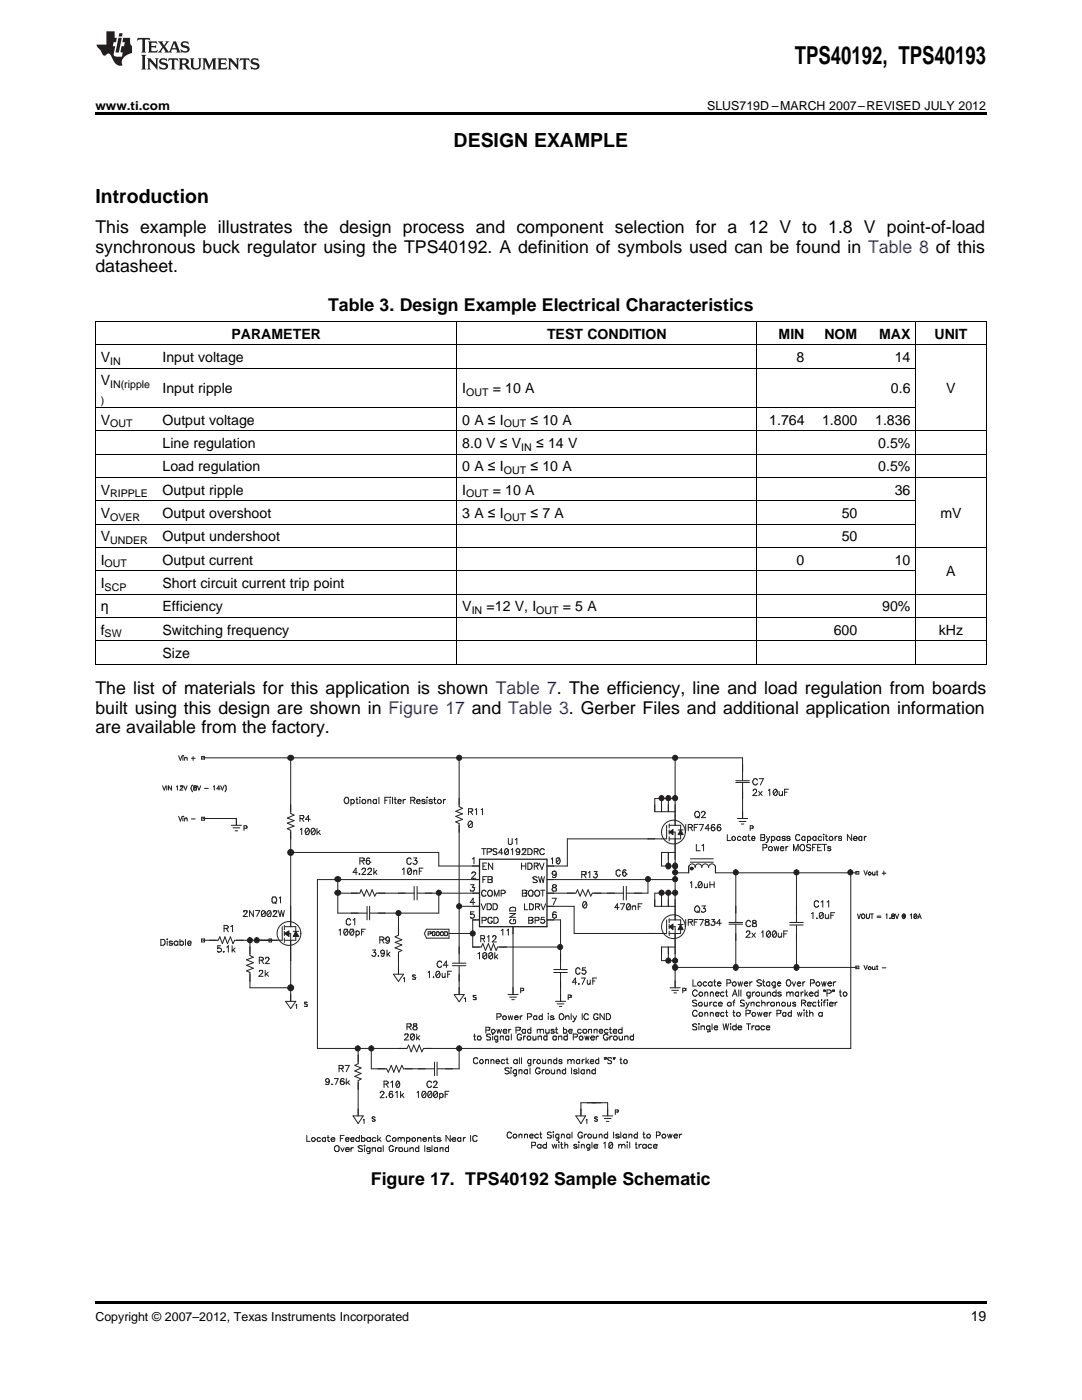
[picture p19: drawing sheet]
<svg xmlns="http://www.w3.org/2000/svg" width="216mm" height="279mm" viewBox="0 0 216 279" stroke-linecap="round" stroke-linejoin="round" font-family="sans-serif">
<defs><g id="words">
<text font-size="4.9" x="158.6" y="12.8">TPS40192, TPS40193</text>
<g font-size="3.9">
<text x="90.5" y="29.3">DESIGN EXAMPLE</text>
<text x="19" y="40.6">Introduction</text>
</g>
<g font-size="3.5">
<text x="19" y="46.6">This example illustrates the design process and component selection for a 12 V to 1.8 V point-of-load</text>
<text x="19" y="50.4">synchronous buck regulator using the TPS40192. A definition of symbols used can be found in Table 8 of this</text>
<text x="19" y="54.3">datasheet.</text>
<text x="65.5" y="62.1">Table 3. Design Example Electrical Characteristics</text>
<text x="19" y="138.6">The list of materials for this application is shown Table 7. The efficiency, line and load regulation from boards</text>
<text x="19" y="142.5">built using this design are shown in Figure 17 and Table 3. Gerber Files and additional application information</text>
<text x="19" y="146.3">are available from the factory.</text>
<text x="74" y="236.5">Figure 17. TPS40192 Sample Schematic</text>
</g>
<g font-size="2.8">
<text x="46.2" y="67.6">PARAMETER</text>
<text x="109.1" y="67.6">TEST CONDITION</text>
<text x="155.4" y="67.6">MIN</text>
<text x="164.5" y="67.6">NOM</text>
<text x="175.4" y="67.6">MAX</text>
<text x="186.5" y="67.6">UNIT</text>
<text x="20.1" y="72.2">V</text>
<text x="20.1" y="76.9">V</text>
<text x="32.4" y="72.2">Input voltage</text>
<text x="159" y="72.2">8</text>
<text x="178.5" y="72.2">14</text>
<text x="32.4" y="78.5">Input ripple</text>
<text x="92.3" y="78.5">I</text>
<text x="98.3" y="78.5">= 10 A</text>
<text x="177.8" y="78.5">0.6</text>
<text x="188.8" y="78.5">V</text>
<text x="20.1" y="84.7">V</text>
<text x="32.4" y="84.7">Output voltage</text>
<text x="32.4" y="89.4">Line regulation</text>
<text x="92.3" y="84.7">0 A ≤ I</text>
<text x="92.3" y="89.4">8.0 V ≤ V</text>
<text x="105.8" y="84.7">≤ 10 A</text>
<text x="107" y="89.4">≤ 14 V</text>
<text x="153.5" y="84.7">1.764</text>
<text x="164" y="84.7">1.800</text>
<text x="174.6" y="84.7">1.836</text>
<text x="175.3" y="89.4">0.5%</text>
<text x="32.4" y="94.1">Load regulation</text>
<text x="92.3" y="94.1">0 A ≤ I</text>
<text x="105.8" y="94.1">≤ 10 A</text>
<text x="175.3" y="94.1">0.5%</text>
<text x="20.1" y="98.7">V</text>
<text x="32.4" y="98.7">Output ripple</text>
<text x="92.3" y="98.7">I</text>
<text x="98.3" y="98.7">= 10 A</text>
<text x="178.5" y="98.7">36</text>
<text x="20.1" y="103.4">V</text>
<text x="32.4" y="103.4">Output overshoot</text>
<text x="92.3" y="103.4">3 A ≤ I</text>
<text x="105.8" y="103.4">≤ 7 A</text>
<text x="168" y="103.4">50</text>
<text x="187.6" y="103.4">mV</text>
<text x="20.1" y="108">V</text>
<text x="20.1" y="112.7">I</text>
<text x="32.4" y="108">Output undershoot</text>
<text x="32.4" y="112.7">Output current</text>
<text x="159" y="112.7">0</text>
<text x="168" y="108">50</text>
<text x="178.5" y="112.7">10</text>
<text x="20.1" y="117.3">I</text>
<text x="32.4" y="117.3">Short circuit current trip point</text>
<text x="188.8" y="115">A</text>
<text x="20.1" y="122">η</text>
<text x="32.4" y="122">Efficiency</text>
<text x="92.3" y="122">V</text>
<text x="97.1" y="122">=12 V, I</text>
<text x="112.3" y="122">= 5 A</text>
<text x="176" y="122">90%</text>
<text x="20.1" y="126.6">f</text>
<text x="32.4" y="126.6">Switching frequency</text>
<text x="32.4" y="131.3">Size</text>
<text x="166.4" y="126.6">600</text>
<text x="187.3" y="126.6">kHz</text>
<text x="193.7" y="263.6">19</text>
</g>
<g font-size="2.5">
<text x="19" y="21.9">www.ti.com</text>
<text x="141.1" y="21.9">SLUS719D –MARCH 2007–REVISED JULY 2012</text>
<text x="19" y="263.6">Copyright © 2007–2012, Texas Instruments Incorporated</text>
</g>
<g font-size="2.1">
<text x="22" y="72.8">IN</text>
<text x="22" y="77.5">IN(ripple</text>
<text x="20.1" y="80.6">)</text>
<text x="93" y="79.1">OUT</text>
<text x="22" y="85.3">OUT</text>
<text x="100.5" y="85.3">OUT</text>
<text x="104" y="90">IN</text>
<text x="100.5" y="94.6">OUT</text>
<text x="22" y="99.3">RIPPLE</text>
<text x="93" y="99.3">OUT</text>
<text x="22" y="103.9">OVER</text>
<text x="100.5" y="103.9">OUT</text>
<text x="20.9" y="113.2">OUT</text>
<text x="22" y="108.6">UNDER</text>
<text x="20.9" y="117.9">SCP</text>
<text x="94.1" y="122.6">IN</text>
<text x="107" y="122.6">OUT</text>
<text x="20.9" y="127.2">SW</text>
</g>
</g></defs>
<path d="M49.9 187.6h1.3" fill="none" stroke="#231f20" stroke-width=".2"/>
<circle cx="49.9" cy="187.6" r=".51" fill="#231f20"/>
<circle cx="49.9" cy="187.6" r=".51" fill="none" stroke="#231f20" stroke-width=".2"/>
<circle cx="51.2" cy="187.6" r=".51" fill="#231f20"/>
<circle cx="51.2" cy="187.6" r=".51" fill="none" stroke="#231f20" stroke-width=".2"/>
<circle cx="58" cy="170.1" r=".59" fill="#231f20"/>
<circle cx="58" cy="170.1" r=".59" fill="none" stroke="#231f20" stroke-width=".2"/>
<circle cx="58" cy="151.3" r=".55" fill="#231f20"/>
<circle cx="58" cy="151.3" r=".55" fill="none" stroke="#231f20" stroke-width=".2"/>
<circle cx="67.4" cy="178.2" r=".55" fill="#231f20"/>
<circle cx="67.4" cy="178.2" r=".55" fill="none" stroke="#231f20" stroke-width=".2"/>
<circle cx="67.4" cy="175.5" r=".55" fill="#231f20"/>
<g fill="none" stroke="#231f20" stroke-width=".2">
<path d="M74.9 223l-.3-.1-.3 .1v.2l.5 .2v.3l-.4 .1-.1-.2"/>
<circle cx="67.4" cy="175.5" r=".55"/>
</g>
<circle cx="79.5" cy="182.2" r=".51" fill="#231f20"/>
<g fill="none" stroke="#231f20" stroke-width=".2">
<path d="M86.2 178.3h1.4M82.8 195.1h.1M82.9 194.7h-.6l.1 .2 .5 .3v.2h-.6"/>
<circle cx="79.5" cy="182.2" r=".51"/>
</g>
<circle cx="87.6" cy="178.2" r=".51" fill="#231f20"/>
<circle cx="87.6" cy="178.2" r=".51" fill="none" stroke="#231f20" stroke-width=".2"/>
<circle cx="91.6" cy="151.2" r=".51" fill="#231f20"/>
<g fill="none" stroke="#231f20" stroke-width=".2">
<path d="M95 198.7h-.6l.1 .3 .5 .2-.1 .3-.5-.1"/>
<circle cx="91.6" cy="151.2" r=".51"/>
</g>
<circle cx="94.3" cy="186.3" r=".51" fill="#231f20"/>
<g fill="none" stroke="#231f20" stroke-width=".2">
<path d="M130.6 179.6v-1.3h1.4v1.3M110.5 183.6h1.4M110.8 199.8h2.1M111.9 198.5v1.3M132 190.4v1.3M111.2 200.3h1.3M111.6 200.9h.5M118.7 223.2h.1M119.2 223l-.2-.1-.4 .1 .2 .3 .4 .2-.2 .3-.4-.2"/>
<circle cx="94.3" cy="186.3" r=".51"/>
</g>
<circle cx="132" cy="178.2" r=".51" fill="#231f20"/>
<g fill="none" stroke="#231f20" stroke-width=".2">
<path d="M130.6 159.4h1.4"/>
<circle cx="132" cy="178.2" r=".51"/>
</g>
<circle cx="132" cy="159.3" r=".51" fill="#231f20"/>
<g fill="none" stroke="#231f20" stroke-width=".2">
<path d="M134.7 190.4v1.3"/>
<circle cx="132" cy="159.3" r=".51"/>
</g>
<circle cx="134.7" cy="191.7" r=".51" fill="#231f20"/>
<g fill="none" stroke="#231f20" stroke-width=".2">
<path d="M134.7 178.3v1.3"/>
<circle cx="134.7" cy="191.7" r=".51"/>
</g>
<circle cx="134.7" cy="178.2" r=".51" fill="#231f20"/>
<g fill="none" stroke="#231f20" stroke-width=".2">
<path d="M134.7 174.2v1.3"/>
<circle cx="134.7" cy="178.2" r=".51"/>
</g>
<circle cx="134.7" cy="174.1" r=".51" fill="#231f20"/>
<circle cx="134.7" cy="174.1" r=".51" fill="none" stroke="#231f20" stroke-width=".2"/>
<circle cx="134.7" cy="175.5" r=".51" fill="#231f20"/>
<circle cx="134.7" cy="175.5" r=".51" fill="none" stroke="#231f20" stroke-width=".2"/>
<circle cx="134.7" cy="159.3" r=".51" fill="#231f20"/>
<circle cx="134.7" cy="159.3" r=".51" fill="none" stroke="#231f20" stroke-width=".2"/>
<circle cx="134.7" cy="151.2" r=".51" fill="#231f20"/>
<circle cx="134.7" cy="151.2" r=".51" fill="none" stroke="#231f20" stroke-width=".2"/>
<circle cx="146.8" cy="174.1" r=".51" fill="#231f20"/>
<g fill="none" stroke="#231f20" stroke-width=".2">
<path d="M147.2 163.4h2M147.5 163.9h1.4M147.9 164.5h.5M148.2 162v1.4"/>
<circle cx="146.8" cy="174.1" r=".51"/>
</g>
<circle cx="158.9" cy="174.1" r=".51" fill="#231f20"/>
<g fill="none" stroke="#231f20" stroke-width=".2">
<path d="M46.2 164.7h2M46.5 165.2h1.3M46.9 165.8h.5M47.2 163.4v1.3M49.9 187.6v1.4M49.9 195.8v1.3M57 199.8h2l-1 1.5zM58 191.7v8.1M59 200.6l.2-.2v.9"/>
<circle cx="158.9" cy="174.1" r=".51"/>
</g>
<circle cx="58" cy="197.1" r=".59" fill="#231f20"/>
<g fill="none" stroke="#231f20" stroke-width=".2">
<path d="M58 167.4v2.7M67.4 175.5v6.7M71.5 209.2v1.4M71.5 217.4v3.9"/>
<circle cx="58" cy="197.1" r=".59"/>
</g>
<circle cx="71.4" cy="209.2" r=".51" fill="#231f20"/>
<g fill="none" stroke="#231f20" stroke-width=".2">
<path d="M74.1 209.2v4.1h1.3"/>
<circle cx="71.4" cy="209.2" r=".51"/>
</g>
<circle cx="74.1" cy="209.2" r=".51" fill="#231f20"/>
<g fill="none" stroke="#231f20" stroke-width=".2">
<path d="M87.6 170.1v2.7M87.6 178.3v3.9M79.5 182.2v2.7M79.5 191.7v1.4M82.2 213.3h1.3M91.6 209.2v4.1h-1.3"/>
<circle cx="74.1" cy="209.2" r=".51"/>
</g>
<circle cx="91.6" cy="209.2" r=".51" fill="#231f20"/>
<g fill="none" stroke="#231f20" stroke-width=".2">
<path d="M91.6 180.9v8.1M91.6 195.8v1.3"/>
<circle cx="91.6" cy="209.2" r=".51"/>
</g>
<circle cx="91.6" cy="180.9" r=".51" fill="#231f20"/>
<g fill="none" stroke="#231f20" stroke-width=".2">
<path d="M94.3 183.6v5.4M101.4 198.5h2M101.7 199h1.3M102.1 199.5h.5M102.4 197.1v1.4M103.9 197.7l.6-.1v-.3l-.6-.1v.9M111.9 183.6v6.8M111.9 197.1v1.4"/>
<circle cx="91.6" cy="180.9" r=".51"/>
</g>
<circle cx="111.8" cy="189" r=".51" fill="#231f20"/>
<g fill="none" stroke="#231f20" stroke-width=".2">
<path d="M130.6 159.4v1.2M132 159.4v1.2M132 171.5v1.3M114.6 180.9v5.4M133.7 197.1h2M134 197.6h1.4M134.5 198.1h.5M134.7 191.7v5.4M136.2 197.7l.5-.1 .1-.2-.6-.2v.9M136.7 197.6h.1M136.7 197.3h.1M115.9 220.1v1.2"/>
<path d="M122.8 221.9h.5l.1-.3-.6-.1v.9"/>
<circle cx="111.8" cy="189" r=".51"/>
</g>
<circle cx="134.7" cy="193" r=".55" fill="#231f20"/>
<g fill="none" stroke="#231f20" stroke-width=".2">
<path d="M134.7 159.4v1.2M134.7 171.5v2.7M134.7 175.5v2.8"/>
<circle cx="134.7" cy="193" r=".55"/>
</g>
<circle cx="134.7" cy="172.8" r=".55" fill="#231f20"/>
<circle cx="134.7" cy="172.8" r=".55" fill="none" stroke="#231f20" stroke-width=".2"/>
<circle cx="146.8" cy="193" r=".55" fill="#231f20"/>
<g fill="none" stroke="#231f20" stroke-width=".2">
<path d="M148.2 151.2v1.4M148.2 159.4v2.6"/>
<circle cx="146.8" cy="193" r=".55"/>
</g>
<circle cx="158.9" cy="193" r=".55" fill="#231f20"/>
<g fill="none" stroke="#231f20" stroke-width=".2">
<path d="M35.7 150.8l.3 1 .3-1M36.5 150.8h.1M36.5 151.2v.6M36.8 151.2v.6M36.8 151.3l.5-.1v.6M38.2 151.3h.8M38.5 151v.8M58 151.2v9.4M91.6 151.2v8.2M134.7 151.2v8.2M35.7 162.9l.3 1 .3-1M36.5 162.9h.1"/>
<path d="M36.5 163.3v.6M36.8 163.3v.6M36.8 163.4l.5-.1v.6M38.2 163.4h.8M40.2 163.1h.6v.6h-.6zM40.5 163.4h6.7M58 170.1v10.8M63.3 175.5v33.7M67.4 178.3h2.7M76.8 178.3h2.7M87.6 178.3h6.7M91.6 166.1v14.8"/>
<path d="M110.5 178.3h2.7M119.9 178.3h1.3M127.9 178.3h1.4M146.8 174.2v6.7M158.9 174.2v6.7M40.2 187.4h.6v.6h-.6zM40.5 187.6h1.3M48.5 187.6h1.4M51.2 187.6h2.7M53.7 187.4h.5v.6h-.5zM67.4 182.2h2.7M76.8 182.2h2.7"/>
<path d="M85.1 185.4h4.5v1.8h-4.5l-.4-.9zM85.4 186.4h.5l.1-.4h-.6v.7M85.9 186.3h.1M86.8 186.1l-.1-.1h-.4l.1 .7 .4-.1v-.2h-.2M87.2 186l.4 .1v.4l-.1 .2-.5-.2v-.4zM88.1 186l.4 .1v.4l-.2 .2-.4-.2v-.4zM88.7 186h.5l.1 .4-.1 .3h-.5zM89.6 186.3h4.7M102.4 186.3v10.8M113.4 199.1l.5-.1 .1-.3-.6-.1v.9M113.9 199h.1M113.9 198.7h.1"/>
<path d="M146.8 187.6v5.5M158.9 187.6v5.5M115.9 220.1h5.3"/>
<circle cx="158.9" cy="193" r=".55"/>
</g>
<circle cx="129.3" cy="175.5" r=".51" fill="#231f20"/>
<g fill="none" stroke="#231f20" stroke-width=".2">
<path d="M132 191.7h2.7M133.4 190.4v1.3"/>
<circle cx="129.3" cy="175.5" r=".51"/>
</g>
<circle cx="133.4" cy="191.7" r=".51" fill="#231f20"/>
<g fill="none" stroke="#231f20" stroke-width=".2">
<path d="M132 178.3h2.7M133.4 178.3v1.3"/>
<circle cx="133.4" cy="191.7" r=".51"/>
</g>
<circle cx="133.4" cy="178.2" r=".51" fill="#231f20"/>
<g fill="none" stroke="#231f20" stroke-width=".2">
<path d="M132 159.4h2.7M134.7 174.2h2.7M142.8 174.2h4"/>
<circle cx="133.4" cy="178.2" r=".51"/>
</g>
<circle cx="133.4" cy="159.3" r=".51" fill="#231f20"/>
<g fill="none" stroke="#231f20" stroke-width=".2">
<path d="M169.8 174.2h1.2M170.8 173.9h.6v.5h-.6zM172.4 173.8l.3 .8 .4-.8M173.2 174.3l.4-.3 .2 .4-.1 .2h-.3zM174.1 174l.1 .6 .4-.2M174.4 174.6h.1M174.6 174v.6M174.8 174h.4M175 173.8v.8h.2M176 174.3h.8M176.4 173.8v.8"/>
<circle cx="133.4" cy="159.3" r=".51"/>
</g>
<circle cx="169.7" cy="174.1" r=".51" fill="#231f20"/>
<g fill="none" stroke="#231f20" stroke-width=".2">
<path d="M91.6 159.4v1.6l.7 .3-1.4 .6 1.4 .5-1.4 .5 1.4 .6-1.4 .5 .7 .4v1.7M133.4 159.4v1.2M48.7 165.3h.5l.1-.3-.2-.2h-.4v.9M58 160.6v1.7l.7 .4-1.4 .6 1.4 .5-1.4 .5 1.4 .6-1.4 .5 .7 .3v1.7M59.9 163.4l.6-.1v-.5h-.6v1.1M60 165.6l.2-.3v1.3M60.2 163.4l.4 .5M61.6 165.6a.35 .35 0 0 0-.3-.3 .35 .35 0 0 0-.3 .3v.7M61.6 165.6v.7a.35 .35 0 0 1-.3 .3 .35 .35 0 0 1-.3-.3M61.6 165.6l-.6 .7M61.9 163.5h-.9l.6-.7v1.1M62.8 165.6a.35 .35 0 0 0-.3-.3 .35 .35 0 0 0-.3 .3v.7"/>
<path d="M62.8 165.6v.7a.35 .35 0 0 1-.3 .3 .35 .35 0 0 1-.3-.3M62.8 165.6l-.6 .7M63.3 165.3v1.3M63.5 166.1l.4 .5M63.8 165.7l-.5 .6M87.6 172.8h6.7M93.5 162l.7-.1 .1-.3-.1-.2h-.7v1.2M93.9 162l.4 .6M94.2 164.1l-.4-.2a.72 .72 0 0 0-.3 1.1M94.2 164.1v.9l-.1 .1h-.5l-.1-.1M94.2 164.1l-.7 .9M94.8 161.6l.3-.2v1.2"/>
<path d="M96 161.6l.3-.2v1.2M113.2 167.4v5.4h-2.7M129.3 175.5v2.8M132 172.8h2.7M133.4 171.5v1.3M41.8 187.6h1.7l.4-.6 .5 1.3 .5-1.3 .5 1.3 .6-1.3 .5 1.3 .3-.7h1.7M43.4 189.9h.1M43.4 189.3l.4-.1 .3 .1 .1 .4-.4 .3-.4-.1v-.1M44 188.8h-.6v.5M44.5 189.9l.1 .1zM44.6 189.9h.1M44.7 185.3h.7l.2-.4-.4-.2h-.5v1.3"/>
<path d="M45.1 185.3l.5 .7M45.2 189h.2l.2-.2v1.2M46.1 184.9l.3-.2v1.3M46.3 188.8v1.2M46.5 189.5l.4 .5M46.9 189.2l-.6 .6M67.7 185.6l.2-.2v1.2M69.3 185.6v-.2h-.5l-.2 .6 .1 .4M69.3 185.6v.8a.35 .35 0 0 1-.3 .2 .35 .35 0 0 1-.3-.2M69.3 185.6l-.6 .8M69.9 183.7l-.2-.4h-.3l-.3 .4 .1 .7 .5 .2 .2-.3M70.1 182.2h3.1"/>
<path d="M70.4 183.6h.2l.2-.3v1.3M70.5 185.6l-.1-.2h-.5l-.1 .6 .1 .4M70.5 185.6v.8a.35 .35 0 0 1-.3 .2 .35 .35 0 0 1-.3-.2M70.5 185.6l-.6 .8M71 186l.4-.2 .3 .4-.3 .4-.4-.1M71 185.8v1.3M72.1 186h.5M72.9 185.4h-.8v1.2M73.2 180.9v2.7M73.8 180.9v2.7M73.8 182.2h3M78.5 194.4l1 1.5 1-1.5h-1.9"/>
<path d="M79.5 193.1v1.3M80.5 195.3l.2-.2v.8M90.6 198.5l1 1.4 1-1.4h-1.9M91.6 197.1v1.4M91.6 180.9h2.7M92.6 199.2h.3v.7M101 189h10.9M110.5 180.9h4.1M134.7 193.1h12.1M61.3 200.1l-.5-.1v.3l.5 .2-.1 .4-.4-.1M71.5 209.2h8M75.4 213.3h1.7l.4 .7 .6-1.4 .5 1.4 .5-1.4 .5 1.4 .6-1.4 .3 .7h1.7"/>
<path d="M75.9 218.1l.2-.3h.3l.2 .2-.7 1.1h.7M76.6 216.4l.8-.1 .1-.3-.4-.2h-.5v1.2M77.1 219v-.1v.2zM77.1 216.4l.4 .6M77.8 218.3h.4l.2 .3-.3 .5-.4-.2-.1-.3zM78 216l.3-.2v1.2M78.3 218v-.1a.36 .36 0 0 0-.6 .1l-.1 .6M78.9 218l.4-.2v1.3M79.7 216l-.3-.2h-.2l-.2 .5 .1 .5M79.7 216l.1 .5-.2 .4-.3 .1-.2-.2M79.7 216l-.6 .8M79.9 217.8v1.3"/>
<path d="M80.2 218.6l.4 .5M80.5 218.2l-.6 .6M86.2 209.2h5.4M121.2 220.1v1.2"/>
<circle cx="169.7" cy="174.1" r=".51"/>
</g>
<path d="M133.1 172.3l.2-.1a.57 .57 0 0 1 .6 .7 .57 .57 0 0 1-.8 .4 .65 .65 0 0 1 0-1z" fill-rule="evenodd" fill="#231f20"/>
<g fill="none" stroke="#231f20" stroke-width=".2">
<path d="M32.4 156.8l.4 .9 .3-.9M33.3 156.8v.9M34.2 156.8v.9l-.6-.9v.9M35.2 157l.2-.2v.9M36 157h.1M36 157l.1-.2h.3l.1 .3-.6 .6h.6M36.7 156.8l.3 .9 .3-.9M38.4 156.7l-.3 .6 .3 .7M38.7 157h.1M38.7 156.8h.4v.4h-.4zM38.9 157.2l-.3 .2 .1 .3 .5-.1v-.3l-.2-.1M39.2 157h.1"/>
<path d="M39.4 156.8l.3 .9 .4-.9M40.2 151h.6v.5h-.6zM40.5 151.2h17.5M40.8 157.3h.8M42.6 157l.2-.2v.9M43.9 157.4h-.6l.4-.6v.9M44 156.8l.4 .9 .3-.9M44.9 156.7l.2 .3v.6l-.2 .4M134.7 151.2h13.5M63.3 175.5h31M70.1 178.3h1.7l.3-.7 .6 1.2 .5-1.2 .6 1.2 .5-1.2 .5 1.2 .3-.5h1.7M71.3 174.1h-.9l.6-.8v1.2"/>
<path d="M71.6 174.4h.2zM71.8 171.8l.8-.1v-.4l-.8-.1v1.3M72.2 171.8l.5 .7M72.2 173.6l.3-.3h.4v.5l-.7 .7h.8M72.6 171.7h.1M72.6 171.3h.1M73.2 171.7h.5l.1 .4-.3 .4-.3-.2-.1-.2zM73.4 173.6l.3-.3h.4v.5l-.8 .7h.9M73.5 173.3h.1M73.8 171.4v-.1a.36 .36 0 0 0-.6 .2l-.1 .6M73.8 172.1h.1M74.6 173.3v1.2"/>
<path d="M74.9 174l.3 .5M75.2 173.7l-.6 .6M121.2 178.3h3.2M123.8 173.8l-.3-.2h-.2l-.4 .2v.7l.4 .4h.2l.3-.4M124.4 176.9v2.7M124.4 174.1h.4l.2 .3-.4 .5-.2-.1-.2-.4zM124.9 173.8v-.1a.36 .36 0 0 0-.6 .1l-.1 .6M125 174.4h.1M125 178.3h2.9M125 176.9v2.7M129.3 175.5h5.4M130.6 179.6v1.3"/>
<path d="M132 179.6v1.3M133.1 172.3l.2-.1a.57 .57 0 0 1 .6 .7 .57 .57 0 0 1-.8 .4 .65 .65 0 0 1 0-1zM133.4 179.6v1.3M134.7 179.6v4M137.4 172.8v1.4M137.8 172.1h4.5M137.8 171.4h4.5M137.8 176.2l.2-.2v1.2M138.7 173.1a.68 .68 0 0 1 .6-.7 .68 .68 0 0 1 .7 .7 .69 .69 0 0 1 .7-.7 .69 .69 0 0 1 .7 .7M138.8 173.1a.67 .67 0 0 0-.7-.7 .67 .67 0 0 0-.7 .7M138.9 177.2h.1M138.9 177.1l-.1 .1z"/>
<path d="M138.9 168.5v1.3h.8M140 176.2l.1 .4-.1 .6h-.5l-.1-.2M140 176.2a.35 .35 0 0 0-.3-.2 .35 .35 0 0 0-.3 .2v.8M140 176.2l-.6 .8M140 168.8l.4-.3v1.3M140.6 176.4v.8h.4l.1-.2M141.1 176.4v.8M141.4 173.1a.69 .69 0 0 1 .7-.7 .69 .69 0 0 1 .7 .7M141.7 176v1.2M141.7 176.6h.8M142.5 176v1.2M142.8 172.8v1.4"/>
<path d="M145.1 166.6v1.2h.7M146.3 166.9l.4 .3v.4l-.2 .2-.4-.2v-.4zM146.8 174.2h23v35M147.8 167.2l-.2-.3-.4 .3v.4l.2 .2 .4-.2M148.9 167.2l-.1-.2-.4-.1-.2 .4 .2 .5 .5-.2M148.9 166.9v.9M149.2 166.9h.4M149.4 166.6v.9l.1 .3h.2M149.7 165.3h.5l.1-.3-.2-.2h-.4v.9M150 167.3l.2 .5 .4-.2M150.1 167h.4l.1 .3h-.6zM151.8 167.2h.7l.1 .5-.8 .1v-1.2h.7l.1 .4-.3 .2"/>
<path d="M152.9 166.9l.4 .9M153.3 167.8l-.1 .2-.4 .2M153.6 166.9l-.3 .9M153.9 167.2l.3-.3 .4 .3v.4l-.2 .2-.5-.2M153.9 166.9v1.3M155.6 167.2l-.3-.3-.4 .4 .4 .5 .3-.2M155.6 166.9v.9M156.6 167.2v-.2a.36 .36 0 0 0-.6 .2l.6 .2v.3l-.3 .1-.3-.2M157.7 167.2a.35 .35 0 0 0-.4-.3 .35 .35 0 0 0-.3 .3l.7 .3-.3 .3-.4-.2M159.6 166.8l-.2-.2h-.4a.64 .64 0 0 0-.3 .7 .64 .64 0 0 0 .6 .5l.3-.3M160.6 167.2l-.1-.3h-.2l-.4 .4 .4 .5 .3-.2M160.6 166.9v.9"/>
<path d="M161.1 167.2l.1-.2 .4-.1 .2 .4-.2 .5-.5-.2M161.1 166.9v1.3M162.8 167.2l-.1-.3h-.2l-.4 .4 .4 .5 .3-.2M162.8 166.9v.9M163.9 167.2l-.1-.3h-.2l-.4 .4 .4 .5 .3-.2M164.3 166.6h.1zM164.3 166.9v.9M164.7 166.9h.4M164.9 166.6v.9l.1 .3h.2M165.7 166.9l.3 .1 .2 .3-.3 .5h-.2l-.3-.4zM166.6 166.9v.9M167.1 166.9l-.5 .3"/>
<path d="M167.9 167.2v-.2a.36 .36 0 0 0-.6 .2l.6 .2v.3l-.3 .1-.3-.2M169.9 166.6v1.2l-.8-1.2v1.2M170.3 167.3l.3 .5 .4-.2M170.4 167l.4-.1 .2 .4h-.7zM172 166.9v.9M172 167.2l-.2-.3-.3 .1-.1 .2 .1 .5 .3 .1 .2-.2M172.5 166.9v.9M172.9 166.9l-.4 .3M32.1 187.5h.6a.67 .67 0 0 1 .3 .6 .67 .67 0 0 1-.5 .6h-.4zM33.3 187.5h.2zM33.4 187.8v.9M34.4 188l-.3-.2-.3 .1v.3l.6 .1v.3l-.4 .1-.2-.2"/>
<path d="M35.5 188l-.4-.2-.4 .4 .4 .5 .4-.2M35.5 187.8v.9M35.9 188l.3-.2 .4 .2v.5l-.3 .2-.4-.2M35.9 187.5v1.2M37 187.5v1.2M37.4 188.2a.43 .43 0 0 0 .5 .5l.2-.2M37.5 188l.4-.2 .2 .4h-.7zM49.9 197.1h8.1M74.3 189.6h.6l-.3 .5h.3l.1 .3-.1 .4a.45 .45 0 0 1-.7-.2M75.5 190.7v.2zM75.8 187.6h.7l.1-.4-.3-.2h-.5v1.2M76.2 187.6l.4 .6"/>
<path d="M76.7 190a.67 .67 0 0 1-.4 .9l-.3-.3M77 187.4h.1M77.1 187.1h.5l.1 .3-.3 .4-.4-.2v-.4zM77.2 189.6v1.3M77.4 190.4l.4 .5M77.7 187.4a.64 .64 0 0 1-.5 .8l-.2-.1M77.8 190l-.6 .6M79.5 184.9v1.7l-.7 .4 1.4 .6-1.4 .5 1.4 .5-1.4 .6 1.4 .5-.7 .3v1.7M79.5 182.2h8.1M85.4 194.1l.3-.3v1.3M86.5 194.9v.2zM87.7 194.1v.7a.35 .35 0 0 1-.3 .3 .35 .35 0 0 1-.4-.3"/>
<path d="M87.7 194.1a.35 .35 0 0 0-.3-.3 .35 .35 0 0 0-.4 .3v.7M87.7 194.1l-.7 .7M88.1 192.1l-.3-.3a.64 .64 0 0 0-.6 .6 .64 .64 0 0 0 .6 .7l.3-.4M88.2 194.3v.5l.2 .3 .4-.3M88.8 194.3v.8M89.3 194.4h.5M89.4 192.6h-.9l.6-.8v1.3M90.1 193.8h-.8v1.3M90.3 192.2h2.7M90.3 192.7h2.7M91.6 189v3.2M91.6 192.8v3"/>
<path d="M123.5 181.1h-.8l.5-.7v1.2M123.8 180.4h.8l-.6 1.2M125.7 180.6a.35 .35 0 0 0-.3-.2 .35 .35 0 0 0-.3 .2v.8M125.7 180.6l.1 .4-.1 .6h-.6v-.2M125.7 180.6l-.6 .8M126.2 180.8v.8M126.2 181l.6-.2v.8M127.3 181h.5M128.1 180.4h-.8v1.2M129.3 186.3h1.3M132 189v1.4M133.4 189v1.4"/>
<path d="M133.5 184.5v.9M134.7 186.3v4.1M138.3 195.5v1.3h.6M139 199.8l-.2-.2-.6 .2 .2 .3 .5 .2 .1 .1-.1 .4-.7-.1M139.1 197.9l-.3-.3a.64 .64 0 0 0-.6 .6 .64 .64 0 0 0 .6 .6l.3-.3M140.6 198.2l.3-.2 .2 .1 .1 .7M140.6 198v.8M141 196.1a.39 .39 0 0 0-.6 0 .39 .39 0 0 0 0 .6 .39 .39 0 0 0 .6-.1M141.7 198.2l.3-.2 .2 .1 .1 .7M141.7 198v.8M142.1 196.1a.43 .43 0 0 0-.7 0 .43 .43 0 0 0 0 .6 .43 .43 0 0 0 .7-.1M142.1 195.9v.9"/>
<path d="M142.4 195.9h.4M142.6 195.5v1.2l.2 .1M142.8 198.3l.2 .5 .4-.1M143 198l.3 .1 .1 .2h-.6zM143.2 196.3h.7l-.3-.4-.4 .2v.5l.2 .2 .5-.2M143.3 198.1h.1M144.4 198.1a.39 .39 0 0 0-.5 0 .39 .39 0 0 0 0 .6 .39 .39 0 0 0 .5 0M144.8 198h.3M145 197.6v1.1l.2 .1M145 196.2l.7-.1v-.5l-.7-.1v1.3M145.7 196.1h.1M146.1 198.8l.5-1.2 .5 1.2"/>
<path d="M146.3 198.4h.6M146.6 199.6l-.2 .2v1M146.8 193.1h24.2M147.2 195.9l.3 .9 .3-.9 .1 .9 .3-.9M147.4 197.6v1.2M147.8 197.6v1.2M148.5 196.3l.2 .4 .3 .1 .2-.2M148.5 199.8l-.2-.2-.5 .2v.3l.6 .2 .1 .1-.1 .4-.6-.1M148.6 196.1l.4-.2 .2 .4h-.7zM149.6 195.9v.9M149.7 198v.9l-.2 .3h-.3M149.7 198.1l-.3-.1-.4 .1v.6l.3 .1 .4-.1"/>
<path d="M150.1 198v.8M150.1 195.9l-.3 .1-.2 .3M150.6 198l-.3 .1-.2 .2M150.9 198.1l.2-.1 .5 .1v.6a.43 .43 0 0 1-.6 0 .43 .43 0 0 1-.1-.6zM151.8 196.3h.1M151.9 195.7l-.3-.2-.5 .2a.74 .74 0 0 0 .7 .6v.4l-.4 .1-.3-.2M152 198v.6l.2 .2 .5-.2M152 199.6v1.2M152.2 195.9h.4M152.3 195.5v1l.2 .3h.2M152.7 198v.8M153.1 198.2l.5-.2 .2 .2v.6"/>
<path d="M153.1 198v.8M153.6 196.1a.39 .39 0 0 0-.6 0 .39 .39 0 0 0 0 .6 .39 .39 0 0 0 .6-.1M153.6 195.9v.9M154.7 195.9v1.1l-.5 .1M154.7 196.1a.39 .39 0 0 0-.6 0 .39 .39 0 0 0 0 .6 .39 .39 0 0 0 .6-.1M154.9 198.1a.43 .43 0 0 0-.7 0 .43 .43 0 0 0 0 .6 .43 .43 0 0 0 .7 0M154.9 197.6v1.2M155.1 196.3a.37 .37 0 0 0 .1 .4 .37 .37 0 0 0 .4 0l.2-.1M155.4 195.9h.1l.3 .4h-.7zM155.9 198.1l-.3-.1-.3 .1h-.1l.2 .2 .5 .4-.3 .1-.4-.1M157 195.7l.5-.2a.68 .68 0 0 1 .3 .8 .68 .68 0 0 1-.6 .5l-.2-.2-.1-.3zM157 198.2l.3-.2h.2l.2 .2"/>
<path d="M157 198v.8M157.7 198.2v.6M157.7 198.2l.2-.2 .3 .1v.7M158.1 195.9l.3 .9 .4-.9M159.1 196.3a.4 .4 0 0 0 .2 .4 .4 .4 0 0 0 .4 0l.1-.1M159.3 198.1l-.1-.1a.43 .43 0 0 0-.5 .4 .43 .43 0 0 0 .5 .4l.1-.1M159.3 198v.8M159.3 195.9l.4 .1 .1 .3h-.7zM159.9 198v.8M160.2 195.9v.9M160.3 198l-.4 .1M160.6 197.6v1.2"/>
<path d="M160.6 195.9l-.4 .2M160.8 198.3l.4 .5M161.1 198l-.5 .6M161.5 198.3l.1 .4 .2 .1 .4-.1M161.6 198.1l.4-.1 .2 .3h-.7zM161.7 196.2l.7-.1v-.5l-.7-.1v1.3M162.4 196.1h.1M163.2 197.6v1.2M163.2 198.1a.39 .39 0 0 0-.5 0 .39 .39 0 0 0 0 .6 .39 .39 0 0 0 .5 0M163.3 199.6v1.2h.3M163.9 199.5v.2zM163.9 195.9l.3 .9 .2-.9 .2 .9 .3-.9"/>
<path d="M164.4 197.7v-.1l-.1 .3M164.6 197.9h.1M164.6 197.7v-.1v.3M164.8 199.6h-.2l-.2 .2v1M165 198.2l.7-.1 .2-.3-.4-.2h-.5v1.2M165.1 199.5v.2zM165.2 196.3l.1 .3 .2 .2 .5-.2M165.3 196.1l.4-.2 .3 .4h-.8zM166.2 197.7v-.1l.1 .1-.2 .2M166.3 195.9v.9M166.5 197.7v-.1l-.1 .3M166.8 195.9l-.3 .1-.2 .3"/>
<path d="M167.5 198h.4M167.6 197.6v1l.3 .2M170.8 192.8h.6v.5h-.6zM171.1 182.4l.3 .9 .3-.9M172.1 182.4l.5 .3v.4l-.3 .2a.49 .49 0 0 1-.4-.4 .49 .49 0 0 1 .2-.5zM172.4 192.6l.3 .9 .4-.9M172.9 182.4v.8l.3 .1 .3-.2v-.7M173.2 193.2l.4-.3 .2 .3-.1 .3h-.3zM173.7 182.4h.6M174 182.4v.9M174.1 192.9l.1 .6 .4-.2M174.4 193.5h.1"/>
<path d="M174.6 192.9v.6M174.8 192.9h.4M175 192.6v.9h.2M175 182.8h.8M175 183.1h.8M176 193.2h.8M176.8 182.6l.2-.2v.9M177.6 183.2h.1M178 183.2h.1M178 182.5v.2l.5 .2v.3l-.4 .1-.2-.1 .2-.4 .4-.1-.2-.3zM178.7 182.4l.3 .9 .3-.9M180.5 182.6l.1 .5 .1-.4-.3-.3a.47 .47 0 0 0-.4 .5 .47 .47 0 0 0 .4 .4l.2-.1"/>
<path d="M180.5 182.7h-.2l-.1 .1v.2h.3M181.6 182.6l.3-.2v.9M182.9 182.6a.5 .5 0 0 1-.3 .7l-.2-.1M182.9 182.6l-.2-.2-.3 .2v.6M182.9 182.6l-.5 .6M183.1 183.3l.4-.9 .3 .9M183.2 183h.4M63.3 209.2h8.2M65.7 215.7l-.2 .7h-.5v-.1M66.2 216.4h.1M66.2 216.4h.1zM66.7 215.3h.8l-.5 1.1"/>
<path d="M67.7 213.2h.7v-.5l-.7-.1v1.3M68.1 213.2l.4 .7M68.1 215.8h.4l.2 .1v.4l-.2 .1h-.4l-.2-.3zM68.7 216.1h.1M68.7 215.4l-.1-.1a.36 .36 0 0 0-.6 .2l-.1 .6M68.8 212.6h.9l-.6 1.3M69.1 215.3v1.1M69.3 216l.5 .4M69.7 215.7l-.6 .6M71.5 210.6v1.7l-.7 .3 1.3 .5-1.3 .6 1.3 .5-1.3 .6 1.3 .5-.6 .4v1.7M83.2 218l.3-.2v1.3M83.5 213.3h3.2"/>
<path d="M84.9 218a.35 .35 0 0 0-.3-.2 .35 .35 0 0 0-.3 .2v.8M84.9 218v.8a.35 .35 0 0 1-.3 .3 .35 .35 0 0 1-.3-.3M84.9 218l-.6 .8M86.1 216.1l-.3-.3a.64 .64 0 0 0-.6 .6 .64 .64 0 0 0 .6 .6l.3-.3M86.1 218v.8a.35 .35 0 0 1-.3 .3 .35 .35 0 0 1-.4-.3M86.1 218a.35 .35 0 0 0-.3-.2 .35 .35 0 0 0-.4 .2v.8M86.1 218l-.7 .8M86.5 216.1a.34 .34 0 0 1 .4-.4 .34 .34 0 0 1 .3 .4l-.7 .9h.8M86.7 211.9v2.8M87.2 211.9v2.8M87.3 218l-.3-.2-.3 .1-.2 .1v.8M87.3 218v.8l-.2 .2-.2 .1-.4-.3"/>
<path d="M87.3 213.3h3M87.3 218l-.8 .8M87.7 218.4l.3-.2 .4 .2v.5l-.3 .2-.4-.2M87.7 218.2v1.2M88.8 218.4h.5M89.6 217.8h-.8v1.3M99.2 203l.6-.1 .2-.2-.1-.3-.7-.1v1.2M100.3 202.9l.5-.2 .2 .2v.4l-.2 .2h-.3l-.2-.2zM101.4 202.7l.2 .8 .3-.8 .2 .8 .2-.8M101.6 213.3l-.2-.2h-.6v.5l.6 .1 .2 .5-.3 .1-.5-.1M101.9 213.1h.1M101.9 213l.1 .1z"/>
<path d="M101.9 213.5v.8M102.7 203.1h.7l-.3-.4-.4 .2v.4l.2 .2h.3l.2-.2M103 213.6l-.3-.1-.3 .4 .3 .4 .3-.1M103 213.5v1.1l-.1 .1h-.4M103.6 213.7l.2-.2 .3 .1v.7M103.6 213.5v.8M103.8 202.7v.8M104.2 202.7l-.4 .2M105.2 203l.7-.1 .2-.2-.1-.3-.8-.1v1.2M105.2 213.5v.8M105.2 213.6l-.3-.1-.3 .4 .3 .4 .3-.1M105.8 213.1v1.2"/>
<path d="M107.1 202.9l-.4-.2-.3 .4 .2 .4h.4l.1-.2M107.1 202.7v.8M107.8 213.4l-.2-.3h-.5a.61 .61 0 0 0-.3 .8 .61 .61 0 0 0 .8 .3l.2-.3h-.4M108.2 202.9l-.4-.2-.3 .4 .2 .4h.4l.1-.2M108.2 202.3v1.2M108.2 213.5v.8M108.6 213.5l-.4 .1M108.9 213.6l.2-.1 .4 .1 .2 .3-.1 .3-.3 .1-.4-.1zM109.4 202.2v.2zM109.4 202.7v.8M110 213.5l.1 .7 .3 .1 .3-.2M110.5 203.3h.1"/>
<path d="M110.5 202.9l-.3-.2-.4 .2 .6 .2v.4h-.5l-.1-.2M110.7 213.5v.8M111.2 213.7l.4-.2 .2 .2v.6M111.2 213.5v.8M111.7 202.5l.2-.2a.66 .66 0 0 1 .6 .5 .66 .66 0 0 1-.2 .7h-.5l-.2-.3zM112.9 203l.5-.3 .1 .3v.5M112.9 202.7v.8M112.9 213.1v1.2M112.9 213.6l-.3-.1-.4 .1v.6l.2 .1 .5-.1M114 202.3v1.2M114.1 213.1v1.2M114.3 203.9h.1"/>
<path d="M114.3 202.7l.4 .8M114.7 203.5l-.4 .4M115.1 202.7l-.4 .8M115.2 213.6l-.3-.1-.4 .1 .1 .3h.4l.2 .2-.1 .1-.4 .1-.2-.1M115.5 213.1v1.2M116.2 202.3v1.2M116.6 213.6l-.3-.1-.4 .4 .4 .4 .3-.1M116.6 213.5v.8M117.1 213.7l.4-.2 .2 .2v.6M117.1 213.5v.8M117.4 202.6l-.1-.2-.5-.1a.73 .73 0 0 0 0 1.2h.5l.1-.3M118.8 213.6l-.3-.1-.4 .1v.6l.3 .1 .4-.1"/>
<path d="M118.8 213.1v1.2M119.3 202.6a.43 .43 0 0 0-.5-.3 .43 .43 0 0 0-.3 .5l.2 .7h.4l.2-.2v-.2h-.3M120.6 202.3v1.2l-.9-1.2v1.2M121 202.3h.4a.65 .65 0 0 1 .4 .9l-.2 .3h-.6zM139 204.5l-.2-.2-.6 .2 .1 .3 .6 .2v.5h-.5l-.2-.2M139.1 202l-.3-.4a.66 .66 0 0 0-.6 .5 .66 .66 0 0 0 .2 .7h.5l.2-.2M139.4 204.3h.1zM139.5 200.2l.4-.2 .2 .3-.1 .4-.5 .1-.1-.4zM139.5 204.8v.7M139.7 202l.3 .1 .2 .3-.2 .4h-.4l-.1-.3zM139.9 204.9l.1-.1h.5l.1 .7M139.9 204.8v.7"/>
<path d="M140.6 200v.8h.4l.1-.2M140.6 202v.8M140.6 202.3l.5-.3 .1 .3v.5M141.1 200v.8M141.6 205.9h.1M141.7 200v.8M141.7 204.8v.9l-.3 .2h-.3M141.7 204.9l-.1-.1h-.5l-.1 .1v.4l.1 .2h.5l.1-.2M141.7 202v.8M141.7 202.3l.5-.3 .1 .3v.5M142.1 200l-.4 .2M142.1 204.3v1.2"/>
<path d="M142.5 205.1l.2 .4h.4l.1-.2M142.7 204.8h.4l.1 .3h-.7zM142.8 202.4l.1 .4h.4l.1-.2M143 202l.3 .1 .1 .3h-.6zM143 200.2l-.2-.2a.43 .43 0 0 0-.5 .4l.2 .4 .5-.1M143.3 202.1h.1M143.3 200.3l.2 .5 .6-.1M143.4 200.2l.5-.2 .2 .3h-.8zM144.3 204.3l.2 1.2 .4-1.2 .2 1.2 .3-1.2M144.4 202.2l-.3-.2-.3 .4 .1 .4h.5v-.2M144.8 202h.4M145 201.6v1l.2 .2"/>
<path d="M145.2 200.2l.3-.2 .4 .2v.5h-.7zM145.7 204.3l.1-.1v.2zM145.8 204.8v.7M146.2 200h.4M146.2 202h.4M146.4 201.6v1l.2 .2M146.9 204.9l-.2-.1h-.4l-.2 .3 .2 .4h.4l.2-.2M146.9 204.3v1.2M147 202.2l.2-.2 .5 .2 .1 .3-.2 .3h-.4l-.2-.2zM147.2 205.1l.2 .4h.4l.2-.2M147.4 204.8h.4l.2 .3h-.8zM148.9 202.3l.7-.1v-.5l-.7-.1v1.2"/>
<path d="M148.9 200l.3 .8M148.9 204.3h.9M149.2 200.8l-.3 .4h-.1M149.4 204.3v1.2M149.5 200l-.3 .8M149.6 201.7h.1M149.9 200.3l.2-.3 .4 .1v.7M149.9 200v.8M150 204.8v.7M150.3 202l.3 .1 .2 .3-.2 .4h-.4l-.2-.3zM150.5 204.8h-.3l-.2 .3M151.1 202l.3 .8 .2-.8 .2 .8 .3-.8"/>
<path d="M151.5 204.9l-.2-.1h-.4l-.2 .3 .2 .4h.4l.2-.2M151.5 204.8v.7M151.6 200.2l-.4-.2-.3 .3 .2 .5 .5-.1M152 200.3l.5-.3 .2 .3v.5M152.4 202.4l.2 .4h.4l.1-.2M152.6 204.9l-.2-.1h-.4l-.2 .3 .2 .4h.4l.2-.2M152.7 202l.4 .1v.3h-.7zM152.9 205.1h.7l-.1-.3h-.4l-.2 .1v.4l.2 .2h.4l.1-.2M153.1 200v.8M153.5 202v.8M153.6 200l-.3 .1-.2 .2M153.8 200.2l.3-.2 .4 .2v.5l-.6 .1-.1-.4z"/>
<path d="M153.9 202h-.1l-.3 .4M154.9 200v.8M154.9 200.3l.5-.3 .1 .3v.5M155 202.3l.7-.1v-.5l-.7-.1v1.2M155.7 201.7h.1M156 200.2l.2-.2 .4 .1 .1 .2-.1 .4-.5 .1-.1-.4zM156.8 202.2l-.4-.2-.3 .4 .2 .4h.4l.1-.2M156.8 202v.8M157.1 200v.8h.5l.1-.2M157.7 200v.8M157.9 202.2l-.4-.2-.3 .4 .2 .4h.4l.1-.2M157.9 201.6v1.2"/>
<path d="M158.8 200.2l-.2-.2-.4 .2 .6 .2v.4l-.6-.1M159.1 202l.2 .8 .2-.8 .3 .8 .2-.8M159.9 200.2l.8-.1 .1-.3-.3-.2h-.6v1.2M160.4 201.6l.1-.1v.2zM160.4 200.2l.4 .6M160.5 202v.8M160.8 202h.3M161 201.6v1.2h.2M161.1 200.3h.7l-.1-.2-.3-.1-.3 .2v.5h.7M161.6 202.3l.5-.3 .1 .3v.5M161.6 201.6v1.2M161.7 200.1h.1"/>
<path d="M162.8 200.2l-.1-.2a.43 .43 0 0 0-.6 .4l.2 .4 .5-.1M163.2 200h.3M163.9 200v.8M164.1 202.2l-.4-.2-.4 .4 .2 .4h.4l.2-.2M164.1 202v.8M164.3 200h.4M165.1 200v.8M165.5 200.3h.7l-.1-.2-.3-.1-.3 .2v.5h.7M166.1 200.1h.1M166.6 200v.8M167.1 200l-.5 .2M61.2 226.6v1.2h.7"/>
<path d="M62.2 227.2l.2-.2 .4 .2 .1 .2-.2 .4h-.4l-.1-.4zM63.9 227.2l-.4-.2-.2 .4 .1 .4h.4l.1-.2M64.9 227.2l-.3-.2-.3 .4 .1 .4h.5v-.2M64.9 227v.8M65.3 227h.4M65.5 226.6v1v.2h.3M66 227.4l.2 .4h.4l.2-.2M66.1 227.2l.5-.2 .2 .4h-.8zM67 228.7a.45 .45 0 0 1 .7 .2v.7l-.2 .2h-.5l-.2-.2a.6 .6 0 0 1 .2-.9zM67.9 227.2h.5M68 229.1l.3 .7 .4-.7M68.7 226.6h-.8v1.2"/>
<path d="M68.9 227.4l.2 .4h.4l.1-.2M68.9 229.4l.2 .4h.4l.2-.2M69.1 229.1h.4l.2 .3h-.8zM69.2 227l.3 .1 .1 .3h-.7zM69.5 227.1h.1M69.9 227.4l.2 .4h.4l.1-.2M70 227.2l.4-.2 .2 .1v.3h-.7zM70 229.1v.7M70.4 222.7h2.1l-1 1.5zM70.5 229.1h-.3l-.2 .3M71.5 221.3v1.4M71.7 227.2l-.4-.2-.3 .4 .1 .4h.5l.1-.2"/>
<path d="M71.7 226.6v1.2M72.1 227.2l.3-.2 .4 .2v.4l-.1 .2h-.5l-.1-.2M72.1 226.6v1.2M72.3 228.8l-.2-.2-.6 .2 .1 .3 .6 .2v.5h-.6l-.1-.2M72.5 223.5l.2-.1v.8M72.7 228.5v.2zM72.7 229.1v.7M73.8 229.2l-.1-.1h-.4l-.1 .1v.4l.1 .2h.4l.1-.2M73.8 229.1v.9l-.2 .2h-.3M73.9 227.2l-.4-.2-.3 .4 .1 .4h.5l.1-.2M73.9 227v.8M74.3 229.3l.1-.2h.5v.7"/>
<path d="M74.3 229.1v.7M75 227.2l-.4-.2-.3 .4 .1 .4h.5l.1-.2M75.4 226.6v1.2M75.6 227.4l.4 .4M76 227l-.6 .6M76 229.2l-.1-.1h-.4l-.1 .1v.4l.1 .2h.4l.1-.2M76 229.1v.7M76.5 228.6v1.2M77.9 226.9l-.3-.3a.66 .66 0 0 0-.5 .5 .66 .66 0 0 0 .2 .7h.4l.2-.3M78.3 227.2l.4-.2 .3 .2v.4l-.2 .2h-.3l-.2-.2zM78.5 228.9l-.3-.3a.64 .64 0 0 0-.6 .5 .64 .64 0 0 0 .3 .7h.4l.2-.4h-.3M78.9 229.1v.7"/>
<path d="M79.4 227.3l.3-.3 .3 .1v.7M79.4 227v.8M79.4 229.1h-.3l-.2 .3M79.8 229.1h.4l.2 .3-.2 .4h-.4l-.2-.2v-.4zM80 227.3l.5-.3 .2 .3v.5M80.7 229.1l.1 .7h.4l.2-.2M81.1 227.2l.3-.2 .4 .2v.4l-.2 .2h-.3l-.2-.2M81.1 227v1.2M81.4 229.1v.7M81.8 229.1v.7M81.8 229.3l.2-.2h.4l.1 .7M82.2 227.2l.4-.2 .3 .2v.4l-.2 .2h-.3l-.2-.2z"/>
<path d="M83.3 227.3l.5-.3 .2 .3v.5M83.3 227v.8M83.6 229.2l-.1-.1h-.4l-.2 .1v.4l.2 .2h.4l.1-.2M83.6 228.6v1.2M84.4 227.4h.7l-.3-.4-.4 .2v.4l.2 .2h.3l.2-.2M84.8 228.6v1.2M85.5 227.3l.4-.3 .2 .3v.5M85.5 227v.8M85.9 229.6h.1M85.9 229.2l-.1-.1h-.5l-.1 .1 .2 .2h.3l.2 .2-.1 .2h-.5l-.1-.2M86.2 228.6v1.2M86.5 227h.4"/>
<path d="M86.6 226.6v1l.1 .2h.3M87.3 229.2l-.1-.1h-.4l-.2 .3 .2 .4h.4l.1-.2M87.3 229.1v.7M87.8 229.1v.7M87.8 229.3l.2-.2h.4v.7M87.9 227.6h.1M87.9 227.2l-.3-.2-.4 .2 .6 .2v.4h-.5l-.1-.2M89.5 229.2l-.1-.1h-.4l-.2 .3 .2 .4h.4l.1-.2M89.5 228.6v1.2M89.8 226.6v1.2l-.8-1.2v1.2M90.2 227.4l.2 .4h.4l.1-.2M90.3 227.2l.4-.2 .2 .4h-.7z"/>
<path d="M92 227.2l-.5-.2-.2 .4 .1 .4h.5l.1-.2M92 227v.8M92.5 227v.8M92.9 227l-.4 .2M93.9 226.6v1.2M95.2 226.9v-.1a.57 .57 0 0 0-.8 0 .57 .57 0 0 0 0 .8l.2 .2h.4l.2-.3M120.2 222.7h2.1M120.6 223.2h1.3M121 223.8h.5M121.2 221.3v1.4"/>
<circle cx="76.3" cy="190" r=".37"/>
<circle cx="139.6" cy="196.4" r=".4"/>
<circle cx="139.8" cy="198.4" r=".43"/>
<circle cx="146.5" cy="196.4" r=".4"/>
<circle cx="163.2" cy="196.4" r=".41"/>
<circle cx="168.6" cy="198.4" r=".43"/>
<circle cx="65.3" cy="215.6" r=".37"/>
</g>
<circle cx="138" cy="173.3" r=".17" fill="none" stroke="#231f20" stroke-width=".42"/>
<path d="M133.5 184.9l.8-.5v1.1z" fill="#231f20"/>
<path d="M132 179.6v1.3M133.4 179.6v1.3M133.5 184.9l.8-.5v1.1zM133.5 183.3v.9M135.3 184.5h1" fill="none" stroke="#231f20" stroke-width=".2"/>
<path d="M135.8 184.5l.5 1h-1z" fill="#231f20"/>
<g fill="none" stroke="#231f20" stroke-width=".2">
<path d="M129.3 167.4h1.3M130.6 179.6v1.3h4.1M130.6 160.6v1.4M132 160.6v1.4M132 170.1v1.4M133.4 160.6v1.4M133.4 170.1v1.4M133.5 165.6v.9M134.7 160.6v4.1M134.7 167.4v4.1M134.7 179.6v4M133 183.6v2.7h-3.7"/>
<path d="M133.4 189v1.4M133.5 183.6h2.3v.9M133.5 185.9v.8M133.5 184.9h1.2v5.5M134.7 189h-2.7v1.4M135.8 184.5l.5 1h-1zM135.8 185.5v.8h-2.3M136.8 183.5v1.2M137.3 184h.7l.2-.3-.2-.2h-.7v1.2M137.8 184l.4 .7M138.5 184h.5M138.9 180.9a.58 .58 0 0 1 .7 .5 .58 .58 0 0 1-.7 .6 .7 .7 0 0 1 0-1.1z"/>
<path d="M139.2 181.8l.3 .3M139.3 183.5h-.8v1.2M139.5 183.5h.9l-.6 1.2M140 180.8h.7l-.3 .5 .3 .1 .1 .3-.4 .4-.4-.1v-.2M140.8 183.5v.3l.7 .4v.4h-.8v-.4l.8-.4-.1-.3zM142 183.5h.6l-.4 .4a.38 .38 0 0 1 .4 .3 .38 .38 0 0 1-.2 .5 .38 .38 0 0 1-.5-.3M142.6 184h.1M143.9 184.3h-.9l.6-.8v1.2M145.5 184.1h2.7M145.5 184.4h2.7M146.8 180.9v3.2M146.8 184.4v3.2"/>
<path d="M148.9 186.1l.3-.3 .4 .2v.3l-.7 .8h.8M149.8 184l-.1-.1a.4 .4 0 0 0-.4-.2 .4 .4 0 0 0-.4 .3 .59 .59 0 0 0 0 .6 .59 .59 0 0 0 .5 .3l.4-.2M150 186.2l.7 .9M150.2 184.9h.1M150.2 183.8v.3l.6 .2 .2 .2a.39 .39 0 0 1-.5 .4 .39 .39 0 0 1-.3-.5l.7-.4-.3-.3zM150.7 186.2l-.7 .9M152 186l.2-.2v1.3M153.7 186l-.4-.2a.67 .67 0 0 0-.3 1M153.7 186l.1 .5-.2 .5-.3 .1-.3-.3M153.7 186l-.7 .8M154.9 186a.35 .35 0 0 0-.4-.2 .35 .35 0 0 0-.3 .2v.8M154.9 186v.8a.35 .35 0 0 1-.4 .3 .35 .35 0 0 1-.3-.3"/>
<path d="M154.9 186l-.7 .8M155.3 186.2v.6l.2 .3 .5-.3M156 186.2v.9M156.4 186.4h.5M157.1 185.8h-.7v1.3M157.6 184.6h2.7M157.6 184.1h2.7M158.9 180.9v3.2M158.9 184.7v2.9M161.9 182.3l.3-.2v1.2M162.9 183.2h.2zM163.3 180.1v-.2l-.2-.1h-.3l-.3 .3 .1 .8 .5 .1 .2-.1v-.2"/>
<path d="M163.8 180l.4-.2v1.2M164.3 182.3l-.2-.2h-.4l-.2 .2v.8M164.3 182.3v.8l-.4 .2-.4-.2M164.3 182.3l-.8 .8M164.7 182.5v.6l.2 .2 .5-.2M165 180l.4-.2v1.2M165.4 182.5v.8M165.8 182.7h.5M166.5 182.1h-.7v1.2"/>
<circle cx="134.4" cy="184.9" r="2.37"/>
</g>
<path d="M133.5 166.1l.8-.5v1z" fill="#231f20"/>
<path d="M132 160.6v1.4M133.4 160.6v1.4M133.5 166.1l.8-.5v1zM133.5 164.5v.7M135.3 165.6h1" fill="none" stroke="#231f20" stroke-width=".2"/>
<path d="M135.8 165.6l.5 1h-1z" fill="#231f20"/>
<g fill="none" stroke="#231f20" stroke-width=".2">
<path d="M58 151.2h76.7M68.8 159.3l.5-.2a.68 .68 0 0 1 .3 .7 .68 .68 0 0 1-.6 .6 .73 .73 0 0 1-.2-1.1zM70 159.7l.1-.1a.39 .39 0 0 1 .5 .1 .39 .39 0 0 1 0 .6 .39 .39 0 0 1-.6-.1M70 159.5v1.2M71 159.5h.4M71.2 159.1v1.2l.3 .1M71.7 159.1h.2zM71.8 159.5v.9M73.4 159.8l.4-.3 .2 .3v.6M73.4 159.5v.9M75.1 159.7l-.1-.1a.39 .39 0 0 0-.5 .1 .39 .39 0 0 0 .1 .6 .39 .39 0 0 0 .5-.1M75.1 159.5v.9"/>
<path d="M75.6 159.1v1.3M76.8 159.7h.4M77.6 159.1h-.8v1.3M77.8 159.1h.1M77.8 159.5v.9M78.3 159.1v1.3M78.7 159.5h.4M78.8 159.1v1l.3 .3M79.4 159.9h.6l-.2-.4-.4 .2v.5l.3 .2 .3-.2M80.4 159.5v.9M80.9 159.5l-.3 .1-.2 .3M82 159.7h.6l.2-.3-.3-.3h-.5v1.3"/>
<path d="M82.4 159.7l.4 .7M83.1 159.9h.7l-.2-.4-.5 .2v.5l.3 .2 .4-.2M84.8 159.7l-.2-.2-.4 .2 .6 .4v.2l-.4 .1-.2-.2M85.2 159.1h.1M85.2 159.5v.9M86.3 159.7l-.3-.2-.4 .2 .7 .4-.1 .2-.3 .1-.3-.2M86.5 159.5h.5M86.7 159.1v1l.2 .3h.1M88.5 159.5v.9M88.9 159.5l-.4 .2M146.8 155.8h2.7M146.8 156.2h2.7"/>
<path d="M148.2 152.6v3.2M148.2 156.2v3.2M150.3 157.8l.2-.3 .5 .2v.3l-.8 .8h.9M151.1 155.7l-.3-.3a.64 .64 0 0 0-.6 .6 .64 .64 0 0 0 .6 .7l.3-.4M151.4 157.9l.7 .9M151.5 155.4h.8l-.6 1.3M152.1 157.9l-.7 .9M153.3 157.8l.3-.3v1.3M155 157.8l.1 .4-.2 .5-.2 .1-.3-.3M155 157.8l-.3-.3a.67 .67 0 0 0-.3 1M155 157.8l-.6 .7M155.5 157.9v.6l.1 .3h.3l.2-.3"/>
<path d="M156.1 157.9v.9M156.6 158.1h.5M157.3 157.5h-.7v1.3M58 170.1h29.6M79.5 178.3h3.1M80.3 173.5l.3-.2v1.2M82 171.5l-.2-.3h-.3l-.3 .3v.7l.2 .2 .4 .1 .2-.3M82 173.5v.8a.35 .35 0 0 1-.3 .2 .35 .35 0 0 1-.3-.2M82 173.5a.35 .35 0 0 0-.3-.3 .35 .35 0 0 0-.3 .3v.8M82 173.5l-.6 .8M82.6 171.2h.5l-.3 .5h.3l.1 .4-.1 .3a.45 .45 0 0 1-.7-.2M82.6 173.9l.2-.2 .3 .1v.7"/>
<path d="M82.6 173.7v.8M82.6 176.9v2.7M83.2 176.9v2.7M83.2 178.3h3M83.7 173.8h.4M84.4 173.3h-.7v1.2M93.9 176.6h.7l-.4 .5 .4 .1 .1 .3-.2 .3h-.6l-.1-.2M94.2 174.4l.2-.4 .4 .1v.4l-.7 .8h.8M94.2 174.1h.1M94.2 171.4h.2l.2-.3v1.3M94.3 178.3h1.4M94.3 172.8h1.4"/>
<path d="M94.3 175.5h1.4M94.6 177.2h.1M96.1 169.4h.9M96.4 172.8h.4M96.4 175.5h.4M96.5 169.4v1.1M97 178a.43 .43 0 0 0-.6-.3 .43 .43 0 0 0-.3 .5l.3 .6h.4l.2-.2M97.1 172.2h-.7v1.3h.7M97.1 174.9h-.7v1.2M97.2 170h.8v-.6h-.8v1.1M97.4 175.5h.7v.6h-.7v-1.2h.7l.1 .4-.3 .2M97.5 177.8l.2-.1 .4 .1 .1 .8-.1 .2h-.6l-.1-.2-.1-.4z"/>
<path d="M98 169.4h.1M98.3 172.2v1.3l-.8-1.3v1.3M98.6 178.8v-1.1l.5 1.1 .5-1.1v1.1M99.2 169.5l-.3-.1-.5 .1v.3l.7 .2v.5h-.6l-.1-.1M100 178.3h.7l.1-.4-.3-.2h-.5v1.1M100.3 170.2h-.8l.6-.8v1.1M101.4 167.3v1l.2 .2h.4l.2-.2v-1M101.4 169.6v.8l-.1 .1h-.5v-.1M101.4 169.6l-.3-.2h-.3l-.1 .5 .1 .5M101.4 169.6l-.6 .8M102 169.6l.3-.2v1.1M102.8 167.6l.3-.3v1.2"/>
<path d="M103.7 169.8l-.1 .7h-.5l-.1-.1M104.1 172.8h.8M104.1 172.2v1.3M104.2 169.6h.1M104.2 178.3h.6M104.2 177.7h.8l.1 .3-.3 .3 .3 .2-.1 .3h-.8zM104.2 169.6v-.2h.5l.2 .3-.2 .3-.6 .5h.9M104.8 169.4h.1M104.9 172.2v1.3M105 178.3h.1M105 177.7h.1M105.3 172.2l.8 .2v.9l-.3 .2h-.5z"/>
<path d="M105.3 169.4h.5a.67 .67 0 0 1 .4 .5 .67 .67 0 0 1-.3 .6h-.6zM105.8 177.7h.2l.3 .2v.7l-.1 .2h-.5l-.2-.2a.65 .65 0 0 1 .3-.9zM106.4 175.4h.1M106.6 172.8l.8-.1v-.3l-.3-.2h-.5v1.3M106.6 170l.7-.1 .1-.5h-.8v1.1M106.9 177.7a.49 .49 0 0 1 .8 .4v.3l-.3 .4h-.5l-.1-.2a.6 .6 0 0 1 .1-.9zM107 172.8l.4 .7M107 170l.4 .5M107.2 175.1l-.3-.2-.5 .1v.4l.6 .2 .2 .4-.2 .1h-.6l-.1-.1M107.4 174.9l.4 1.2 .2-1.2 .4 1.2 .2-1.2M107.6 172.2l.5 1.3 .4-1.3M107.9 177.7h.8"/>
<path d="M108.3 177.7v1.1M108.6 169.6a.5 .5 0 0 0-.5-.2 .5 .5 0 0 0-.4 .4v.3l.3 .4h.5l.1-.2M109.1 178.3h1.4M109.1 172.8h1.4M109.1 175.5h20.2M110 171.4l.2-.2v1.2M110.2 174.3h.1M110.2 179.3h.8l-.6 1.2M110.3 176.6l-.1 .1a.46 .46 0 0 0 .6 .5l.2 .1v.4l-.7 .1-.1-.2 .1-.4 .7-.3v-.2l-.2-.1zM110.3 173.9l.3-.1 .3 .2a.44 .44 0 0 1-.1 .5 .44 .44 0 0 1-.5 .1l-.1-.3zM110.6 174.7h.1M110.6 173.8h.1"/>
<path d="M111 174.3l-.1 .6-.1 .2h-.5l-.1-.2M111.7 171.4l-.1-.2h-.4l-.2 .2v.8M111.7 171.4l.1 .5-.2 .4-.3 .1-.3-.2M111.7 171.4l-.7 .8M113.2 178.3h1.7l.3-.7 .5 1.2 .6-1.2 .5 1.2 .6-1.2 .5 1.2 .3-.5h1.7M116.1 174.5l.7-.1v-.4l-.7-.1v1.3M116.5 174.5l.4 .7M116.8 174.4h.1M116.8 174h.1M117.4 174.2l.3-.3v1.3M118.5 173.9h.6l-.3 .5h.3l.1 .4-.2 .3a.45 .45 0 0 1-.6-.2M130.6 160.6v1.4h4.1"/>
<path d="M133 164.7v2.7h-19.8M133.4 170.1v1.4M133.5 164.7h2.3v.9M133.5 167v.8M133.5 166.1h1.2v5.4M134.7 170.1h-2.7v1.4M134.7 160.6v4.1M135.8 165.6l.5 1h-1zM135.8 166.6v.8h-2.3M136.8 164.5v1.3M137.3 165.1h.7l.2-.3-.4-.3h-.5v1.3M137.8 165.1l.4 .7"/>
<path d="M138.5 165.1h.5M138.9 162l.1-.1a.64 .64 0 0 1 .6 .6 .64 .64 0 0 1-.6 .7 .69 .69 0 0 1-.1-1.2zM139.2 162.9l.3 .4M139.3 164.5h-.8v1.3M139.5 164.5h.9l-.6 1.3M140 162.2l.2-.3h.3l.2 .3-.1 .4-.6 .6h.8M141.6 165.4h-.9l.6-.9v1.3M142.6 164.7v-.1a.36 .36 0 0 0-.6 .2l-.1 .6M143.8 164.7l-.4-.2a.76 .76 0 0 0-.3 .9M152.2 169.2l.8-.1v-.4l-.3-.2h-.5v1.3M153.5 169l.3-.1 .3 .2v.5a.42 .42 0 0 1-.6 .1 .42 .42 0 0 1 0-.7zM154.4 168.9l.3 .9 .2-.9 .3 .9 .2-.9"/>
<path d="M155.7 169.3a.4 .4 0 0 0 .2 .4 .4 .4 0 0 0 .4 0l.1-.1M155.8 169.1l.3-.2 .3 .4h-.7zM156.8 168.9v.9M157.2 168.9h-.1l-.3 .4M158.3 169.8v-1.3l.5 1.3 .5-1.3v1.3M159.9 168.6a.42 .42 0 0 1 .6 .3v.5l-.3 .4a.66 .66 0 0 1-.6-.5 .66 .66 0 0 1 .3-.7zM161.6 169.3h.1M161.7 168.8l-.2-.3-.5 .1v.3l.6 .4 .1 .3-.2 .2-.5-.2M162.1 169.1h.5M162.9 168.5h-.8v1.3M163.2 169.1h.5M163.9 168.5h-.7v1.3h.7"/>
<path d="M164.1 168.5h.8M164.5 168.5v1.3M165.8 169.1l-.3-.2-.3 .1v.3l.6 .2-.3 .3-.3-.2M49.9 189v1.7l.7 .3-1.4 .5 1.4 .6-1.4 .5 1.4 .6-1.4 .5 .7 .4v1.7M51.2 187.6h5.1M51.7 191.6h.7l.2-.3-.4-.3h-.5v1.3M51.7 193.9l.1-.2h.6v.4l-.7 .7h.8M52.2 191.6l.4 .7M52.9 193.7v1.1M53 191.4l.2-.4h.2l.3 .3-.2 .4-.6 .6h.9M53.2 194.4l.4 .4M53.5 194l-.6 .6"/>
<path d="M56.7 185.9v.8M56.7 187.2v.9M58 180.9v4M58 187.6v4.1M58.5 185.9h1.1M59 186.9v.7M93.9 182.5h.1M93.9 183.2h.1M94.3 189h1.7l.4-.7 .5 1.4 .6-1.4 .5 1.4 .5-1.4 .5 1.4 .3-.7h1.7M94.3 180.9h1.4M94.3 183.6h1.4M94.6 182h-.7v.5l.3-.1a.43 .43 0 0 1 .5 .4 .43 .43 0 0 1-.5 .4l-.4-.2"/>
<path d="M94.7 180.1h-.9l.6-.8v1.2M95.3 190.4l.4-.3v1.3M95.9 187.3h.7l.1-.4-.3-.2h-.5v1.3M96 180.4l.4 1.2 .6-1.2M96.2 183.7h.7l.1-.5-.1-.1h-.7v1.2M96.4 187.3l.3 .7M97.1 190.4l-.3-.3-.3 .1-.1 .2v.7M97.1 190.4v.7l-.3 .3-.4-.3M97.1 190.4l-.7 .7M97.2 180.4h.6l.2 .1 .1 .6-.3 .5h-.6zM97.3 187l.2-.3v1.3M98.2 183.3l-.1-.2h-.6l-.1 .2v.7l.1 .2 .5 .1 .2-.3v-.2h-.2"/>
<path d="M98.3 187.1l.2-.4 .4 .1 .1 .2-.2 .4-.6 .6h.9M98.3 190.4l-.3-.3-.5 .3v.7M98.3 190.4v.7l-.2 .2-.2 .1-.4-.3M98.3 190.4l-.8 .7M98.4 180.4h.6l.2 .1v.6l-.2 .5h-.6zM98.6 183.1h.6l.2 .4a.63 .63 0 0 1-.4 .8h-.4zM98.7 190.1v1.3M98.9 190.9l.4 .5M99.3 190.5l-.6 .6M100 185.7l.3-.3v1.2M101.2 185.7l.2-.3v1.2M101.7 182.3h1.2l-1.2 .8h1.2"/>
<path d="M101.9 181.1h.9l.1 .7h-1.2zM102 183.5l-.3 .3 .2 .5h.7l.3-.1-.1-.6-.3-.1v.3M102.4 184.9v1.4M104.7 180.4v1.2h.6M105.5 183.7h.7l.1 .1v.4l-.8 .1v-1.2h.7l.1 .3-.3 .3M105.7 180.4a.66 .66 0 0 1 .7 .4 .66 .66 0 0 1-.2 .8h-.5zM106.8 183.7h.6l.1-.5-.7-.1v1.2M106.9 181l.6-.1 .2-.2-.1-.2-.7-.1v1.2M107.3 181l.4 .6M108 180.4l.4 1.2 .5-1.2M108.6 183.1h-.6v.5l.5-.1 .2 .3a.44 .44 0 0 1-.3 .5 .44 .44 0 0 1-.5-.3M109.1 180.9h1.4"/>
<path d="M109.1 183.6h1.4M110.4 182.5h.4l.2 .2v.4l-.3 .1-.4-.1-.1-.3zM110.5 193.5h2.7M110.5 194.1h2.7M111 182.1h-.1a.36 .36 0 0 0-.6 .1l-.1 .6M111.9 190.4v3.1M111.9 194.2v2.9M114.6 186.3h14.7M115.1 196h-.9l.6-.8v1.3M115.4 196.4h.2zM115.7 193.5l-.2-.3h-.4l-.2 .3v.6l.2 .2 .4 .1 .2-.3M116 195.2h.8l-.6 1.3"/>
<path d="M116.8 193.2h-.5l-.1 .5a.45 .45 0 0 1 .6 0 .45 .45 0 0 1-.1 .7 .45 .45 0 0 1-.6-.2M117 180.2v.8a.35 .35 0 0 1-.3 .2 .35 .35 0 0 1-.4-.2M117 180.2a.35 .35 0 0 0-.3-.3 .35 .35 0 0 0-.4 .3v.8M117 180.2l-.7 .8M117.2 195.6v.6l.2 .3 .4-.3M117.8 195.6v.9M118.3 195.8h.4M119 195.2h-.7v1.3M79.5 209.2h1.7l.3-.6 .5 1.3 .6-1.3 .5 1.3 .6-1.3 .5 1.3 .3-.7h1.7M80.8 206.6l.1-.2h.5l.1 .1-.2 .5-.6 .5h.8M81.2 204.9l.8-.1v-.5h-.8v1.2M81.6 204.9l.4 .6"/>
<path d="M82.6 204.3v.4a.6 .6 0 0 1 .5 .8h-.5l-.2-.2 .2-.4a.58 .58 0 0 0 .5-.6zM82.6 206.5v-.1h-.6l-.1 .5 .1 .4M82.6 206.5v.8a.35 .35 0 0 1-.3 .3 .35 .35 0 0 1-.3-.3M82.6 206.5l-.6 .8M83.1 206.4v1.1M83.3 207.1l.4 .4M83.7 206.7l-.6 .6M91.6 209.2h78.2M94.5 206.8h.4M94.7 206.4v.9v.2h.2M95.3 207l.1-.2h.4l.2 .3-.2 .4h-.4l-.1-.1zM95.3 211.4l-.1-.3h-.5l-.2 .3 .1 .7 .5 .2 .2-.3"/>
<path d="M95.8 211.5l.4-.1 .2 .5-.2 .4-.4-.1-.1-.3zM96.9 211.7l.2-.3 .4 .1v.8M96.9 211.4v.9M97 205.6h.6v-.5l-.6-.1v1.2M97.6 205.1h.1M97.9 206.5l-.3-.1-.5 .1v.3l.7 .2v.5h-.6l-.1-.1M98 211.4v.9M98 211.7l.2-.3 .3 .1 .1 .8M98.2 205.4h.4l.2 .4-.2 .4h-.4l-.1-.3zM98.3 206.8v.7M98.3 206.3v.1zM99 211.9h.7l-.3-.5-.4 .3v.4l.2 .2 .5-.2"/>
<path d="M99.2 205.4l.1 .8 .3-.8 .2 .8 .3-.8M99.3 207l-.1-.2h-.4l-.2 .3 .2 .4h.4l.1-.1M99.3 206.8v1.1h-.5M99.8 207l.2-.2h.4v.7M99.8 206.8v.7M100.4 205.8h.7l-.1-.4h-.4l-.2 .2v.4l.2 .2h.4l.1-.2M100.7 211.7l-.1-.2-.3-.1-.3 .5 .3 .4 .4-.2M100.9 211.4h.5M101.2 211.1v1.1l.2 .1M101.5 207l-.1-.2h-.4l-.2 .3 .2 .4h.4l.1-.1M101.5 205.4v.8M101.5 206.8v.7"/>
<path d="M101.9 205.4l-.4 .2M102 206.4v1.1M103 205.6h.7v-.5l-.7-.1v1.2M103.2 211.7l-.4-.3-.3 .5 .3 .4 .4-.2M103.2 211.4v.9M103.6 211.1v1.2M103.7 205.1h.1M104.1 206.6a.47 .47 0 0 0-.5-.2 .47 .47 0 0 0-.4 .2v.7l.2 .2h.5l.2-.4h-.4M104.1 211.1v1.2M104.5 206.8v.7M104.8 205.6l-.1-.2h-.4l-.2 .4 .2 .4h.4l.1-.2M104.8 205.4v.8"/>
<path d="M104.9 206.8l-.4 .2M105.3 206.8h.5l.1 .3-.1 .4h-.5l-.1-.3zM105.9 211.7l-.1-.3h-.3l-.3 .5a.43 .43 0 0 0 .6 .4l.1-.2M105.9 205v1.2M105.9 211.4v1.1l-.1 .2-.4-.1M105.9 205.6l-.1-.2h-.4l-.2 .4 .2 .4h.4l.1-.2M106.3 206.8v.7h.5l.1-.2M106.4 211.4v.9M106.9 211.4l-.5 .3M106.9 206.8v.7M107.2 205.4v.8M107.2 205.6l.2-.2h.4v.8"/>
<path d="M107.3 211.5h.4l.2 .4a.38 .38 0 0 1-.4 .4 .38 .38 0 0 1-.4-.4zM107.4 206.8v.7M107.4 207l.6-.2v.7M107.8 205.6l.2-.2h.4l.1 .8M108.3 211.4v.8l.3 .1 .3-.3M108.9 205.4l.1 .8h.4l.2-.2M108.9 211.4v.9M109.1 207v-.2h-.5l-.1 .3 .1 .4h.5v-.1M109.1 206.4v1.1M109.4 211.7l.3-.3 .3 .1v.8M109.4 211.4v.9M109.6 205.4v.8"/>
<path d="M110.6 206h.1M110.6 205.6l-.1-.2h-.5v.3l.4 .1 .2 .2-.1 .2h-.5v-.2M110.8 205.4h.5M111 207l-.2-.2h-.3l-.2 .2v.4l.2 .1h.3l.2-.1M111 205v1l.1 .2h.2M111 206.8v.7M111.1 211.7l-.1-.2-.3-.1-.3 .5 .3 .4 .4-.2M111.1 211.1v1.2M111.4 207l.2-.2h.4l.1 .7M111.4 206.8v.7M112.1 211.7v-.2a.36 .36 0 0 0-.6 .2l.6 .2v.3l-.3 .1-.3-.2M112.4 205.6l.1-.2h.5l.1 .4-.1 .4h-.5l-.1-.2"/>
<path d="M112.4 205v1.2M113.2 207l-.2-.2h-.3l-.2 .2v.4l.2 .1h.3l.2-.1M113.2 206.4v1.1M113.3 211.7l.3-.3h.2l.2 .3M113.3 211.4v.9M113.5 205.8l.1 .4h.5v-.2M113.6 205.4h.5v.4h-.6zM114 211.7l.2-.3 .3 .1 .1 .8M114 211.7v.6M114.4 207h.7l.1-.2v-.4h-.8v1.1M115.7 211.7l-.1-.2-.4-.1-.2 .5 .2 .4 .5-.2M115.7 211.4v.9"/>
<path d="M115.7 206.8h.5l.1 .3-.1 .4h-.5l-.1-.3zM116 205.6l-.2-.2h-.4l-.2 .4 .2 .4h.4l.2-.2M116.2 211.4v.9M116.5 205.4h.4l.2 .4-.2 .4h-.4l-.2-.2v-.4zM116.6 211.4l-.4 .3M116.7 206.8l.2 .7 .2-.7 .3 .7 .1-.7M116.9 211.1v1.2M117.1 211.9l.4 .4M117.4 211.4l-.5 .6M117.4 205.6l.2-.2h.4v.8M117.4 205.4v.8M117.8 211.9l.2 .4 .5-.2"/>
<path d="M117.9 207.1l.1 .4h.5l.1-.1M117.9 211.5h.5l.1 .4h-.7zM118 206.8h.5l.1 .3h-.7zM118.5 205.6l.2-.2h.4v.8M118.5 205.4v.8M119 206.8v.7M119.5 211.7l-.2-.3h-.2l-.3 .5 .3 .4 .4-.2M119.5 211.1v1.2M119.5 206.8h-.4l-.1 .3M119.6 205.8l.1 .4h.4l.1-.2M119.7 205.4h.4l.1 .4h-.6zM120.7 211.2l-.1-.1h.1l-.1 .3"/>
<path d="M120.9 211.2l-.1-.1h.2l-.2 .3M121.3 206.6l-.1-.2a.49 .49 0 0 0-.8 .4v.3l.3 .4h.5l.1-.4h-.3M121.3 205.6l-.1-.2h-.4l-.2 .4 .2 .4h.4l.1-.2M121.6 205.4h.4M121.7 206.8v.7M121.8 205v1v.2h.3M122 211.3l-.1-.2h-.6v.4l.5 .2 .2 .4-.2 .2-.6-.2M122.2 206.8h-.3l-.2 .3M122.4 205.8l.1 .4h.4l.1-.2M122.4 211.1h.1M122.4 207l.2-.2h.4l.2 .3-.2 .4h-.4l-.2-.1zM122.4 211.2v-.1v.3"/>
<path d="M122.5 205.4h.4l.1 .4h-.6zM122.6 211.1h.1M122.6 211.2l.1-.1-.1 .3M123.5 206.8l.1 .7h.4l.2-.2M123.7 211.4h.3M123.9 211.1v1.1l.2 .1M124.1 205.6l-.1-.2h-.5l-.1 .4 .1 .4h.5l.1-.2M124.1 205v1.2M124.2 206.8v.7M124.5 211.7l.4-.3 .2 .3v.4l-.4 .2-.2-.2zM124.6 207l.2-.2h.4l.1 .7M124.6 206.8v.7"/>
<path d="M126.4 207l-.2-.2h-.3l-.2 .2v.4l.2 .1h.3l.2-.1M126.4 206.4v1.1M102 226.3a.43 .43 0 0 0-.5-.4 .43 .43 0 0 0-.3 .5l.2 .7h.5l.1-.2M102.5 226.4l.4-.1 .1 .2 .1 .3-.1 .3h-.5l-.1-.3zM103.6 226.6l.2-.3 .3 .1v.7M103.6 226.3v.8M104.7 226.3v.8M104.7 226.6l.2-.3 .3 .1v.7M105.7 226.7l.1 .4h.5v-.2M105.8 226.4h.5v.3h-.6zM106.1 228.6l.7-.1 .1-.5h-.8v1.1M107.4 226.5a.4 .4 0 0 0-.5-.1 .4 .4 0 0 0-.1 .5l.1 .2h.4l.1-.2"/>
<path d="M107.7 226.3h.4M107.9 225.9v1l.2 .2M108 228.5a.4 .4 0 0 0-.6 0 .4 .4 0 0 0-.1 .5l.1 .1h.4l.2-.1M108 228.4v.7M109.1 228.5a.4 .4 0 0 0-.6 0 .4 .4 0 0 0-.1 .5l.1 .1h.4l.2-.1M109.1 228v1.1M110 226.1l-.3-.2-.5 .2 .1 .3 .7 .3-.1 .4h-.6l-.1-.2M110.2 228.4l.2 .7 .3-.7 .2 .7 .2-.7M110.3 225.9h.2zM110.4 226.3v.8M111.5 226.3l-.1 1.2h-.4M111.5 227.9v.1z"/>
<path d="M111.5 228.4v.7M111.5 226.5l-.4-.2-.3 .4 .2 .4h.4l.1-.2M111.9 228.4h.4M112 228v1l.1 .1h.3M112 226.3v.8M112 226.6l.4-.3 .2 .3v.5M112.7 228.6l.4-.2 .2 .2v.5M112.7 228v1.1M113.7 226.5l-.4-.2-.3 .4 .2 .4h.4l.1-.2M113.7 226.3v.8M114.1 225.9v1.2M114.9 222.7h1.9l-.9 1.5z"/>
<path d="M115.1 229h.1M115.1 228.5l-.2-.1-.4 .1 .6 .3v.3h-.5l-.1-.1M115.5 227.9v.1zM115.5 228.4v.7M115.9 221.3v1.4M116 228.6l.4-.2 .2 .2v.5M116 228.4v.7M116.2 226.3v-.2l-.5-.2a.73 .73 0 0 0-.1 1.2h.4l.2-.2v-.2h-.3M116.6 226.3v.8M116.9 223.5l.2-.1v.8M117.1 226.3l-.3 .1-.2 .3M117.5 226.3l.4 .1 .1 .3-.1 .4h-.5l-.1-.3z"/>
<path d="M117.7 228.4v.9l-.3 .3-.2-.1M117.7 228.5l-.4-.1-.3 .3 .2 .4h.3l.2-.1M118.1 228v1.1M118.4 226.3l.1 .8h.4l.1-.2M118.5 228.7h.7l-.2-.3-.5 .1v.5l.2 .1h.4l.1-.1M119 226.3v.8M119.1 228.5h.1M119.6 226.6l.4-.3 .1 .3v.5M119.6 226.3v.8M120.5 228.2l.2-.2v1.1M121.2 225.9v1.2M121.2 226.5l-.2-.2-.4 .2v.4l.1 .2h.5v-.2"/>
<path d="M122.2 228.2l-.3-.2-.4 .2v.8M122.2 228.2l.1 .4-.2 .5h-.4l-.2-.1M122.2 228.2l-.7 .8M122.4 225.9v1.2M123.5 228.6l.2-.2 .3 .1v.6M123.5 228.4v.7M123.5 226.9h.1M123.5 226.5l-.2-.2-.4 .2 .6 .3v.3h-.6v-.2M123.9 225.9v1.2M124 228.6l.6-.2 .1 .2v.5M125 226.5l-.4-.2-.3 .4 .2 .4h.4l.1-.2M125 226.3v.8"/>
<path d="M125.1 227.9v.1zM125.1 228.4v.7M125.5 226.6l.2-.3 .4 .1v.7M125.5 226.3v.8M125.7 228v1.1M126.8 228.4h.3M126.9 228v1.1h.3M127.2 226.5l-.4-.2-.3 .4 .2 .4h.4l.1-.2M127.2 225.9v1.2M127.5 228.4v.7M128 228.4l-.3 .1-.2 .2M128.3 226.3h.4"/>
<path d="M128.4 225.9v1l.1 .2h.3M129 228.5l-.5-.1-.3 .3 .2 .4h.4l.2-.1M129 228.4v.7M129.2 226.4l.3-.1 .2 .2 .1 .3-.2 .3h-.4l-.2-.3zM130.1 228.5l-.5-.1-.3 .3 .2 .4h.4l.2-.1M130.4 228.7h.7l-.3-.3-.4 .1v.5l.2 .1h.4l.1-.1M131 228.5h.1M131 226.6l.7-.1v-.5l-.7-.1v1.2M132.3 226.4l.3-.1 .2 .2v.3l-.1 .3h-.4l-.2-.3zM133.2 226.3l.2 .8 .3-.8 .2 .8 .2-.8M134.5 226.7l.1 .4h.5v-.2M134.6 226.4h.5v.3h-.6z"/>
<path d="M135.6 226.3v.8M136.1 226.3l-.4 .1-.1 .3"/>
<circle cx="72.6" cy="160" r=".43"/>
<circle cx="87.6" cy="160" r=".43"/>
<circle cx="103.4" cy="169.7" r=".37"/>
<circle cx="134.4" cy="166.1" r="2.37"/>
<circle cx="142.3" cy="165.4" r=".37"/>
<circle cx="143.5" cy="165.4" r=".37"/>
</g>
<path d="M95.7 171.5h13.4v13.4h-13.4z" fill="none" stroke="#231f20" stroke-width=".25"/>
<path d="M56.7 186.3l1-.5v1.1z" fill="#231f20"/>
<path d="M56.7 186.3l1-.5v1.1z" fill="none" stroke="#231f20" stroke-width=".2"/>
<path d="M59 185.9l.6 1h-1.1z" fill="#231f20"/>
<g fill="none" stroke="#231f20" stroke-width=".2">
<path d="M54.4 179h.6l.2 .4v.4l-.2 .4h-.6l-.1-.3v-.6zM55.7 179.2l.3-.2v1.2M48.6 182h.1M48.6 182l.1-.2a.35 .35 0 0 1 .4-.1 .35 .35 0 0 1 .2 .4l-.8 .8h.9M49.2 181.8h.1M50.6 181.7v1.2l-.8-1.2v1.2M51 181.7h.8l-.6 1.2M51.2 187.6h4.1M52.9 182l-.3-.3-.3 .1-.1 .2v.7M52.9 182v.7l-.1 .2h-.5l-.1-.2M52.9 182l-.7 .7M54 182l-.3-.3a.67 .67 0 0 0-.4 1"/>
<path d="M54 182l.1 .4-.2 .5h-.4l-.2-.2M54 182l-.7 .7M54.5 182h.1M54.5 182a.34 .34 0 0 1 .6-.3 .34 .34 0 0 1-.1 .6l-.6 .6h.9M54.6 181.8h.1M54.8 180l.3 .4M55.1 181.8h.1M55.5 181.7l.4 1.2 .2-1.2 .4 1.2 .2-1.2M56.3 184.9v2.7M56.7 184.7v.8M56.8 187.6h2.2M56.8 184.9h2.2v1"/>
<path d="M57.7 186.3h.3v5.4M58 180.9v4M59 185.9l.6 1h-1.1z"/>
<circle cx="57.7" cy="186.3" r="2.37"/>
</g>
<g fill="#231f20">
<path d="M27.5 7.6l-.1 .5 .4-.2h.6v.1v2.1l-.2 .4h1l-.3-.4v-2.1l.1-.1h.5l.5 .2-.2-.5zM29.5 8.3l.2 .3v1.5l-.2 .4h1.8l.2-.6a1.04 1.04 0 0 1-1.3 .2v-.7h.6l.3 .2v-.6l-.3 .2h-.6v-.6l.8-.1 .4 .3-.2-.5zM31.5 8.3l.9 1.1-.9 1.1h.8l-.2-.2 .5-.7 .4 .7-.2 .2h1.5l-.1-.2 .1-.4h.9l.1 .4-.2 .2h1l-.3-.3-.7-1.9h-.5l-.9 2-.8-1 .9-1h-.8l.1 .3-.3 .5-.4-.6 .2-.2zM34.7 8.6l.4 1h-.7zM36.3 8.4a.63 .63 0 0 0-.2 .7 .63 .63 0 0 0 .6 .4l.6 .2 .1 .2a.75 .75 0 0 1-.7 .4 .75 .75 0 0 1-.6-.5l.1 .7 .1-.1a1.11 1.11 0 0 0 1.5-.6 1.13 1.13 0 0 0-1.2-.8l-.1-.4a1.04 1.04 0 0 1 1.2 .2l-.2-.5-.1 .1-.5-.2zM28.2 10.9l.2 .4v2.2l-.2 .4h1l-.3-.4v-2.2l.3-.4zM29.3 11.6l.3 .4v1.5l-.3 .4h.8l-.2-.4v-1.3l1.5 1.7v-1.9l.2-.4h-.7l.2 .4v.9l-1.1-1.3zM32 11.8a.62 .62 0 0 0-.2 .7 .62 .62 0 0 0 .6 .4l.6 .1 .1 .3a.76 .76 0 0 1-.7 .3 .76 .76 0 0 1-.6-.4l.1 .7 .1-.1a1.11 1.11 0 0 0 1.5-.6 1.13 1.13 0 0 0-1.2-.8l-.1-.4a1.04 1.04 0 0 1 1.2 .2l-.2-.6-.1 .1-.5-.1zM33.7 11.6l-.2 .6a.61 .61 0 0 1 .8-.3v1.6l-.2 .4h.9l-.2-.4v-1.6a.63 .63 0 0 1 .8 .3l-.2-.6zM35.6 11.6l.3 .4v1.5l-.3 .4h1l-.2-.2v-.8l.5 .2a.76 .76 0 0 0 1.2 .7l-1-1a.58 .58 0 0 0 .6-.5 .58 .58 0 0 0-.5-.6zM36.4 11.9h.1a.45 .45 0 0 1 .5 .1 .45 .45 0 0 1 .1 .5l-.7 .2zM37.9 11.6l.2 .2a2.17 2.17 0 0 0 .3 1.9 .99 .99 0 0 0 1.6-.6v-1.1l.2-.4h-.7l.2 .2a1.92 1.92 0 0 1-.2 1.8 .6 .6 0 0 1-.9-.5v-1.1l.2-.4zM40.4 11.6l.2 .4v1.5l-.2 .4h.7l-.2-.4v-1.4l.8 1.8 .8-1.8v1.4l-.2 .4h.9l-.2-.4v-1.5l.2-.4h-.8l-.6 1.5-.6-1.5zM43.4 11.6l.2 .4v1.5l-.2 .4h1.8l.2-.6a1.04 1.04 0 0 1-1.3 .1v-.6h.5l.4 .2v-.6l-.4 .2h-.5v-.7h.8l.3 .3-.1-.6zM45.5 11.6l.2 .4v1.5l-.2 .4h.7l-.2-.4v-1.3l1.5 1.7v-1.9l.2-.4h-.7l.2 .4v.9l-1.1-1.3zM47.9 11.6l-.1 .6a.61 .61 0 0 1 .8-.3v1.6l-.3 .4h1l-.3-.4 .1-1.6a.63 .63 0 0 1 .7 .3l-.1-.6zM50.2 11.8a.62 .62 0 0 0-.2 .7 .62 .62 0 0 0 .6 .4l.6 .1 .2 .3a.76 .76 0 0 1-.8 .3 .76 .76 0 0 1-.6-.4l.1 .7 .2-.1a1.11 1.11 0 0 0 1.5-.6 1.13 1.13 0 0 0-1.3-.8l-.1-.4a1.04 1.04 0 0 1 1.2 .2l-.1-.6-.2 .1-.5-.1z"/>
<path d="M21.2 6.3v2.6h-1.9l.1 .4 .7 .9a.91 .91 0 0 0 1 .8 .56 .56 0 0 1 .5-.3 .56 .56 0 0 1 .5 .3l.4 .8a1.53 1.53 0 0 0 1.9 1.2 1.54 1.54 0 0 1 1-2.1l.9-.3v-1.4a1.52 1.52 0 0 1-.3-1.6h-1.4l-.2 .8h.5l-.2 .8h-.4l-.2 1v.2l.4 .1-.2 .8a1.93 1.93 0 0 1-1.6-.3l.3-1.8h-.5l.2-.8h.4l.2-.8h-.4v-1.3zM23.6 7.6l-.6 2.9h.7l.6-2.9zM23.8 6.6l-.1 .7h.6l.2-.7z"/>
</g>
<path d="M19 22.5h177.8v.5h-177.8zM19 259.7h177.8v.5h-177.8z" fill="#000"/>
<g fill="none" stroke="#000" stroke-width=".2">
<path d="M19 73.5h163.7M19 68.8h177.8M19 64.2h177.8M19.1 64.2v68.4M91.1 64.2v68.4M151 64.2v68.4M182.7 64.2v68.4M196.8 64.2v68.4M19 99.9h163.7M19 95.3h177.8M19 90.6h177.8M19 86h177.8"/>
<path d="M19 81.3h163.7M19 118.6h177.8M19 113.9h163.7M19 109.2h177.8M19 104.6h163.7M19 132.5h177.8M19 127.9h177.8M19 123.2h177.8"/>
</g>
<use href="#words"/>
</svg>
